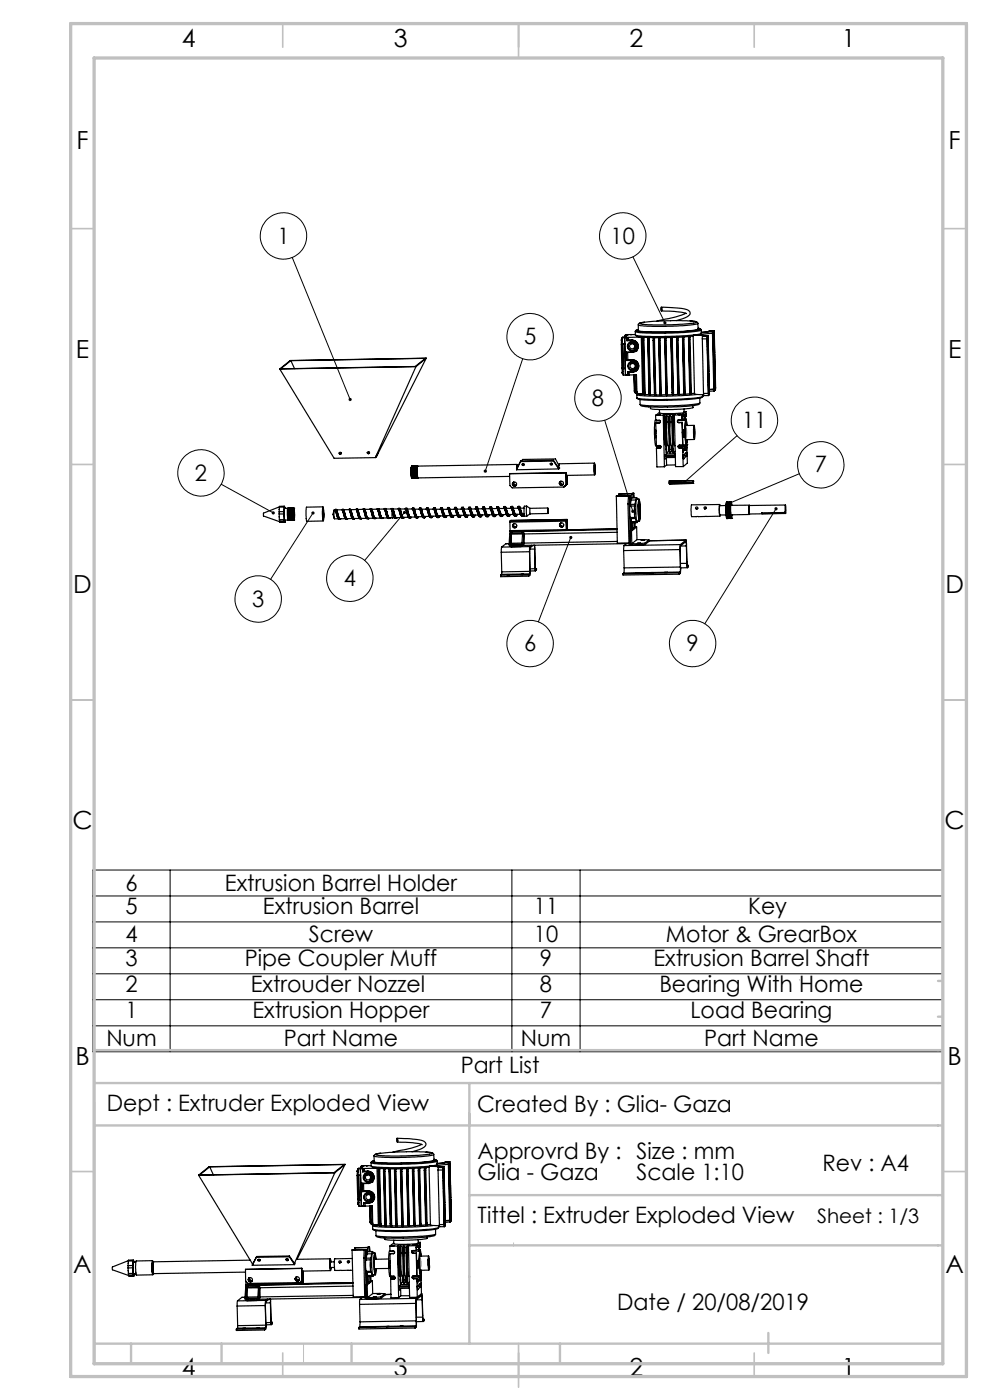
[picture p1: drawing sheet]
<svg xmlns="http://www.w3.org/2000/svg" width="210mm" height="297mm" viewBox="0 0 210 297" stroke-linecap="round" stroke-linejoin="round" font-family="sans-serif">
<defs><g id="words">
<g font-size="5.3">
<text x="38.5" y="9.9">4</text>
<text x="83.5" y="9.9">3</text>
<text x="133.6" y="9.9">2</text>
<text x="178.6" y="9.9">1</text>
<text x="16.2" y="31.6">F</text>
<text x="201.2" y="31.6">F</text>
<text x="16.1" y="75.9">E</text>
<text x="201.1" y="75.9">E</text>
<text x="15.5" y="125.9">D</text>
<text x="200.5" y="125.9">D</text>
<text x="15.4" y="175.9">C</text>
<text x="200.4" y="175.9">C</text>
<text x="16" y="225.9">B</text>
<text x="201" y="225.9">B</text>
<text x="15.5" y="270.1">A</text>
<text x="200.5" y="270.1">A</text>
<text x="38.5" y="291.9">4</text>
<text x="83.5" y="291.9">3</text>
<text x="133.6" y="291.9">2</text>
<text x="178.6" y="291.9">1</text>
</g>
<g font-size="4.8">
<text x="58.9" y="51.7">1</text>
<text x="129.5" y="51.7">10</text>
<text x="111.2" y="73.1">5</text>
<text x="125.6" y="86.1">8</text>
<text x="157.5" y="90.8">11</text>
<text x="41.4" y="101.9">2</text>
<text x="172.8" y="100.2">7</text>
<text x="72.9" y="124.3">4</text>
<text x="53.5" y="128.7">3</text>
<text x="111.2" y="138.1">6</text>
<text x="145.6" y="138.1">9</text>
<text x="26.6" y="188.9">6</text>
<text x="47.7" y="188.9">Extrusion Barrel Holder</text>
<text x="26.6" y="194">5</text>
<text x="55.8" y="194">Extrusion Barrel</text>
<text x="113.2" y="194">11</text>
<text x="158.7" y="194">Key</text>
<text x="26.6" y="199.9">4</text>
<text x="65.5" y="199.9">Screw</text>
<text x="113.2" y="199.9">10</text>
<text x="141.2" y="199.9">Motor &amp; GrearBox</text>
<text x="26.6" y="205">3</text>
<text x="51.9" y="205">Pipe Coupler Muff</text>
<text x="114.5" y="205">9</text>
<text x="138.6" y="205">Extrusion Barrel Shaft</text>
<text x="26.6" y="210.5">2</text>
<text x="53.2" y="210.5">Extrouder Nozzel</text>
<text x="114.5" y="210.5">8</text>
<text x="139.9" y="210.5">Bearing With Home</text>
<text x="22.6" y="222">Num</text>
<text x="26.6" y="216">1</text>
<text x="53.6" y="216">Extrusion Hopper</text>
<text x="60.2" y="222">Part Name</text>
<text x="110.5" y="222">Num</text>
<text x="114.5" y="216">7</text>
<text x="146.5" y="216">Load Bearing</text>
<text x="149.4" y="222">Part Name</text>
<text x="97.8" y="227.5">Part List</text>
<text x="22.6" y="235.6">Dept : Extruder Exploded View</text>
<text x="101.2" y="235.9">Created By : Glia- Gaza</text>
<text x="101.3" y="245.8">Approvrd By : Size : mm</text>
<text x="101.3" y="250.3">Glia - Gaza</text>
<text x="135" y="250.3">Scale 1:10</text>
<text x="174.5" y="248.5">Rev : A4</text>
<text x="101.3" y="259.5">Tittel : Extruder Exploded View</text>
<text x="130.9" y="277.8">Date / 20/08/2019</text>
</g>
<text font-size="4.2" x="173.3" y="259.5">Sheet : 1/3</text>
</g></defs>
<path d="M145.5 90.8l.1 1.9-.1-.7zM145.5 91l.1 1.5zM89.1 267l.2 .6-.1 1.4zM89.1 267.3l.1 1.4z" fill="none" stroke="#808080" stroke-width=".25"/>
<g fill="none" stroke="#000" stroke-width=".21">
<path d="M62 54.6l12.3 30.1M134.3 54.5l6.7 14M110.9 76.1l-8 23.8M128.3 89.1l5.9 19.4M156.4 92.4l-11.2 9.8M46.9 102.7l11.1 6.1M66.4 108.8l-9 14.1M85.8 108.7l-8.4 10.2M121.1 114l-6.9 17.9M164.6 107.9l-15.1 24.4M169.5 100.5l-14.9 6.3M19.7 184.6h180.3v38.5h-180.3z"/>
<path d="M19.7 190.1h180.3M19.7 195.6h180.3M36.1 184.6v38.5M108.6 184.6v38.5M123 184.6v38.5M19.7 201.1h180.3M19.7 206.6h180.3M19.7 212.1h180.3M19.7 217.6h180.3"/>
<circle cx="60.2" cy="50.1" r="4.9"/>
<circle cx="132.1" cy="50.1" r="4.9"/>
<circle cx="112.5" cy="71.4" r="4.9"/>
<circle cx="126.9" cy="84.4" r="4.9"/>
<circle cx="160" cy="89.1" r="4.9"/>
<circle cx="174.1" cy="98.6" r="4.9"/>
<circle cx="42.6" cy="100.3" r="4.9"/>
<circle cx="54.8" cy="127.1" r="4.9"/>
<circle cx="74.2" cy="122.7" r="4.9"/>
<circle cx="112.5" cy="136.5" r="4.9"/>
<circle cx="146.9" cy="136.5" r="4.9"/>
</g>
<path d="M169.6 207.8l.2 .3M99.6 229.8v23.7M108.9 263.7v.7M64.4 285v4.3" fill="none" stroke="#c0c0c0" stroke-width=".21"/>
<g fill="none" stroke="#c0c0c0" stroke-width=".35">
<path d="M60 5v5M110 5v7.3M160 5v5M15 48.5h5M200 48.5h5M15 98.5h5M200 98.5h5M15 148.5h5M200 148.5h5M15 248.5h5M200 248.5h5M60 287v5"/>
<path d="M110 285v9.3M160 287v5"/>
</g>
<g fill="none" stroke="#c0c0c0" stroke-width=".5">
<path d="M199 215.7h1M199 208.1h1M20 229.8h180M20 234v55.3M20 238.8h180M20 222.8h180M99.6 229.8v55.2M99.6 253.5h100.4M99.6 264.2h100.4M20 285h180M27.8 285v4.3M47 285v4.3"/>
<path d="M74.6 285v4.3M118.8 285v4.3M163 282.8v4.2"/>
</g>
<path d="M15 5h190v287h-190zM20 12.3h180v277h-180z" fill="none" stroke="#c0c0c0" stroke-width=".7"/>
<path d="M74 84.5a.34 .34 0 0 0 0 .4 .34 .34 0 0 0 .4 .2l-.1-.4 .1 .4a.34 .34 0 0 0 .1-.5 .34 .34 0 0 0-.5-.1zM57.7 108.5l-.1 .2a.35 .35 0 0 0 .2 .4 .35 .35 0 0 0 .5-.1l-.3-.2 .3 .1a.33 .33 0 0 0-.1-.4 .33 .33 0 0 0-.5 0zM66.1 108.6a.35 .35 0 0 0 .1 .5 .35 .35 0 0 0 .5-.1 .35 .35 0 0 0-.1-.5l-.2 .3 .2-.3zM85.5 108.5a.34 .34 0 0 0 .1 .5 .34 .34 0 0 0 .5-.1 .34 .34 0 0 0-.1-.5l-.2 .3 .2-.3zM102.7 99.7v.5l.1 .1 .1-.4-.1 .4a.34 .34 0 0 0 .5-.4 .34 .34 0 0 0-.6-.2zM120.8 113.9a.36 .36 0 0 0 .1 .4 .36 .36 0 0 0 .5-.1 .36 .36 0 0 0-.2-.5l-.1 .3 .1-.3zM154.3 106.6v.4l.3-.2-.3 .2a.34 .34 0 0 0 .5 .1 .34 .34 0 0 0 0-.5 .34 .34 0 0 0-.5 0zM133.9 108.3a.33 .33 0 0 0 .1 .4 .33 .33 0 0 0 .3 .1l-.1-.3 .2 .3a.34 .34 0 0 0 .1-.6 .34 .34 0 0 0-.6 .1zM164.3 107.7a.34 .34 0 0 0 .1 .5 .34 .34 0 0 0 .5-.1 .34 .34 0 0 0-.1-.5l-.2 .3 .2-.3zM140.9 68.2a.34 .34 0 0 0-.1 .4 .34 .34 0 0 0 .4 .2l-.2-.3 .2 .3a.34 .34 0 0 0 .1-.5 .34 .34 0 0 0-.4-.1zM145.1 101.9l-.2 .5 .3-.2-.2 .2a.33 .33 0 0 0 .4 .1 .33 .33 0 0 0 .1-.5 .33 .33 0 0 0-.4-.1z" fill="#000"/>
<g fill="none" stroke="#000" stroke-width=".25">
<path d="M59.3 78.3l11.6 18.9 8.7-.1M59.5 78.2l2.2-1.7 28.5-.5-2.1 1.7zM61.7 76.5l.8 1.7M88.2 77.8l-8.6 19.3M88.2 77.8l-28.9 .5M90.4 76l-2.2 1.8M90.4 76l-10.6 20.9M90.4 76l-28.8 .5-2.3 1.8M131.8 72.2l.2 .2M131.8 73.1l.1 4.9M131.8 72.2v.9M131.9 72.1h.1"/>
<path d="M131.9 72.1l-.1 .1M131.9 71.9l-.1 .3M131.9 71.9h.1M131.9 78l.3 .2M131.9 78l.1 .8M132 79.1l.2 .2M132 79.1h.1M132 71.6l.2 8h1M132 71.8l-.1 .1M132 73h.1M132 72.8v.2M132 73l-.2 .1"/>
<path d="M132 78.8v.3M132 78.8h.1M132.2 78.7l-.2 .1M132.2 78.2v.1M132.2 73l.1 5.2M132.2 78.2h.4M132.5 71.6h.1M132.5 71.6l.2 8M132.5 71.6v1.4M132.5 73l.1 5.2M132.5 73h-.5M132.6 71.3l-.1 .2h.1"/>
<path d="M132.6 71.3h.1M132.6 71.5l-.6 .1M132.6 78.2l.1 1.4M132.6 71.1h.5M132.6 71.1v.4M132.7 79.6h.1M132.8 74.7v.1M132.8 74.8h1.3M132.8 74.7h1.3M132.8 74.7l.1 1.8M132.8 74.8l.1 1.6M132.9 76.4v.1"/>
<path d="M132.9 76.5h1.3M132.9 76.4h.1M133 71.6h.1M133 71.6v.7M133 71.6v.6M133 72.2v.1M133 72.3h1.1M133.1 78.9h.1M133.1 78.9l.1 .7M133.1 74.8l.1 1.5M133.2 79.6h.1M133.2 76.3h1"/>
<path d="M133.2 76.3l-.3 .1M133.2 78.9h1M133.3 71l-.8 .6M133.3 71.6h-1.3M133.3 71.6v.6l.8-.1M133.5 78.9v.6M133.5 79.5h1.5l.1 3.6M133.5 79.5l-.3 .1M133.5 72.7a.9 .9 0 0 0-.1 1.3 .9 .9 0 0 0 1.3 .2M133.6 76.9a.9 .9 0 0 0-.1 1.3 .9 .9 0 0 0 1.3 .1M133.7 73h.1M133.7 73a.65 .65 0 0 1 .9 .1 .65 .65 0 0 1-.1 .9 .65 .65 0 0 0 .1-.9 .65 .65 0 0 0-.9-.1z"/>
<path d="M133.7 71h.1M133.8 77.1a.65 .65 0 0 1 .9 .1 .65 .65 0 0 1-.1 .9 .65 .65 0 0 0 .1-.9 .65 .65 0 0 0-.9-.1zM134.1 72.3a1.2 1.2 0 0 1 1.2 1.2 1.2 1.2 0 0 1-1.2 1.2M134.1 72.2a1.29 1.29 0 0 1 1.3 1.2 1.29 1.29 0 0 1-1.3 1.4M134.1 72.2v.1M134.1 72.2h-1.1M134.1 72.1a1.3 1.3 0 0 1 1.2 .9 1.3 1.3 0 0 1-.4 1.5M134.1 74.7v.1M134.1 72.1v.1M134.1 74.8h.1M134.2 76.5a1.18 1.18 0 0 1 1.2 1.1 1.18 1.18 0 0 1-1.2 1.2M134.2 76.3a1.29 1.29 0 0 1 1.2 .9 1.29 1.29 0 0 1-.4 1.4"/>
<path d="M134.2 76.3a1.31 1.31 0 0 1 1.3 1.3 1.31 1.31 0 0 1-1.3 1.3M134.2 76.3v.2M134.2 76.3h.1M134.2 76.3l-1.3 .1M134.2 78.9h.1M134.2 78.8v.1M134.2 78.8l-1.1 .1M134.4 79.5l.1 3.4M134.6 78.1h.1M134.7 79.5v3.5M134.8 71l-2.2 .1M134.8 71.1l.2 .2 1 .2"/>
<path d="M134.9 74.5h.1M134.9 79.5l.1 3.6M135 78.6v.1M135.3 70l-.4 .1-.1 .2M135.4 70l-.5 .1 .8 .2 2.6 .2 6.2-.2a12.8 12.8 0 0 0 4.1-.5l-.5-.2 .3 .1 .3 .3M135.4 70h.1M135.7 68.5l3-.3 5.8-.2a7.6 7.6 0 0 1 3.2 .4 45.8 45.8 0 0 1-12 .2zM136 71.5l.3 12M136 71.5l-2.7 .1M136.3 72.1h.1M136.3 72.1l.2 11.2M136.3 71.6v.5"/>
<path d="M136.4 71.6l.2 .1M136.4 72.1h.1M136.4 71.6h-.1M136.4 72.1l.2 11.2M136.4 71.6h.1M136.4 71.6v.5M136.4 71.6l.1 .1M136.5 72.1l.2 11.2M136.5 71.7v.4M136.6 71.7l.2 11.9M136.6 71.7h-.1M136.7 68.4h-.6a.56 .56 0 0 0-.7 .5"/>
<path d="M137.4 72.2h.1M137.4 72.2l.3 11.1M137.4 71.7v.5M137.5 72.2h.1M137.5 72.2l.3 11.1M137.5 71.6v.6M137.5 71.6l.1 .2M137.5 71.6h.1M137.5 71.6l-.1 .1M137.6 71.6h.1M137.6 71.6h-.1M137.6 71.6l.1 .1"/>
<path d="M137.6 72.2h-.1M137.6 71.6l-.2 .1M137.6 72.2l.3 11.1M137.6 71.8v.4M137.7 71.7l.3 11.9M137.7 71.7l-.1 .1M138.5 72.2h.1M138.5 72.2l.3 11.1M138.6 71.7l-.1 .5M138.6 72.2h.1M138.6 72.2l.3 11.1M138.7 71.7l-.1 .5"/>
<path d="M138.7 71.7l.1 .1M138.7 71.7h.1M138.7 71.7h-.1M138.7 71.6l-.1 .1M138.7 71.6l.1 .2M138.7 71.6h.1M138.7 72.2l.3 11.1M138.8 71.8l-.1 .4M138.8 71.8l.3 11.8M138.8 71.8h.1M139.7 72.2h.1M139.7 72.2l.3 11.1"/>
<path d="M139.8 71.7l-.1 .5M139.8 72.2h.1M139.8 71.7h.1M139.8 72.2l.3 11.1M139.8 71.7v.5M139.8 71.7l.1 .1M139.9 71.6l-.1 .1M139.9 71.6l.1 .2M139.9 71.6h.1M139.9 72.2l.3 11.1M139.9 71.8v.4M140 71.8h-.1"/>
<path d="M140 71.8l.3 11.8M140.3 65.2l4.3 .2a1.6 1.6 0 0 1 1.8 1 1.42 1.42 0 0 1-1.3 1.1l-1.6 .5M140.3 65.2l.1 .2-.1 .6-.1-.3zM140.3 66l2.8 .1 2.5 .4M141 72.2h.1M141 72.2l.3 11.1M141 71.7v.5M141 71.7h.1M141.1 72.2h.1M141.1 72.2l.3 11.1M141.1 71.7v.5M141.1 71.7l.1 .1"/>
<path d="M141.1 71.7h.1M141.1 71.6v.1M141.1 71.6h.1M141.2 71.6l.1 .2M141.2 72.2l.3 11.1M141.2 71.6l-.1 .1M141.2 71.8v.4M141.2 71.8h.1M141.3 71.8l.2 11.8M142.3 72.2h.1M142.3 72.2l.3 11.1M142.3 71.7v.5"/>
<path d="M142.4 72.2h.1M142.4 72.2l.3 11.1M142.4 71.6v.6M142.4 71.6l.1 .2M142.4 71.6h.1M142.4 71.6l-.1 .1M142.5 71.6h-.1M142.5 71.6l-.2 .1M142.5 71.6h.1M142.5 71.6l.1 .1M142.5 72.2l.3 11.1M142.5 71.8v.4"/>
<path d="M142.6 71.7l-.1 .1M142.6 71.7l.3 11.9M143.5 72.1h.1M143.5 72.1l.3 11.1M143.6 71.6l-.1 .5M143.6 71.6h.1M143.6 72.1h.1M143.6 72.1l.3 11.2M143.7 71.6l-.1 .5M143.7 71.6l.1 .1M143.7 71.6h.1M143.7 71.6h-.1"/>
<path d="M143.7 72.1l.3 11.1M143.8 71.7l-.1 .4M143.8 71.6v.1M143.8 71.6l.3 12M144.8 72.1h.1M144.8 72.1l.2 11.1M144.8 71.6v.5M144.9 72.1h.1M144.9 72.1l.2 11.1M144.9 71.5v.6M144.9 71.5l.1 .1M144.9 71.5h.1"/>
<path d="M144.9 71.5l-.1 .1M145 71.5l.1 .1M145 72.1l.2 11.1M145 71.5h-.1M145 71.6v.5M145.1 71.6l.2 11.9M145.1 71.6h-.1M145.5 66.5l-2.2 .7-4 1M146 72h.1M146 72l.3 11.1M146.1 71.5l-.1 .5M146.1 71.5h.1"/>
<path d="M146.1 72h.1M146.1 72l.3 11.1M146.2 71.5l-.1 .5M146.2 71.5h.1M146.2 71.4h.1M146.2 71.4l-.1 .1M146.2 71.4l.2 .1M146.2 72l.3 11.1M146.2 71.4v.1M146.3 71.5l-.1 .5M146.4 71.5l.2 11.9M146.4 71.5h-.1"/>
<path d="M146.4 68.1l1.3 .2 .3 .3M147 71.3l-6.1 .3-4.9-.1M147 71.3l.3 12.1M147.2 71.1l3 .1M147.2 71.1l2 .1-.2 .2M147.2 71.1l-.2 .2M148 68.6l.1 1.2a46.3 46.3 0 0 1-12.6 .4l-.1-1.3M148 68.6a44.7 44.7 0 0 1-11.8 .5l-.8-.2M148.5 71l-.1 .1M148.5 71v.1M148.7 70l.1 .7a25.8 25.8 0 0 1-7.7 .7h-1.4a16.4 16.4 0 0 1-4.9-.4v-.7M148.7 70a30.8 30.8 0 0 1-8.6 .7h-.5a16.3 16.3 0 0 1-4.8-.4"/>
<path d="M148.7 70.7l-.2 .3M149 71.9h1M149 71.9l.2 11.6M149 71.4v.5M149 71.4h1M150 71.9l.2 11.6M150 71.4v.5M150 71.7l.2-.2v2l-.2 .2zM150 74l.2-.2 .1 2-.2 .1zM150.1 76.3l.2-.2 .1 2.7-.2 .2zM150.1 78.8h.3M150.2 79.3l.2-.1v1.9l-.2 .2z"/>
<path d="M150.2 71.2l-.2 .2M150.2 71.2l.3 12.5-.2 .2M150.2 73.5h-.2M150.3 75.8h-.2M150.5 70.2h.1M150.5 70.2l-.3 .2-1.4 .1M151.1 70.3l-2.3 .3M151.1 70.3v.4M151.1 70.7l-2.5 .2M151.1 70.3h.1M151.1 70.7l.3 11.9M151.2 70.3l.3 12.6"/>
<path d="M151.3 70.7l.2-.2v2l-.2 .1zM151.3 72.5h.2M151.4 75.3l.2-.2 .1 2.7-.3 .2zM151.4 74.8h.2M151.4 70.2l.4 12v.6l-.3 .1M151.4 70.2h-.9M151.4 70.2l-.2 .1M151.4 78.3l.3-.2v2l-.2 .2zM151.4 77.8h.3M151.5 72.8l.1 2-.2 .1-.1-1.9zM71.9 96.1l.2 .2 .3-.1M72.3 96l.1 .1"/>
<path d="M77.9 96l.3 .2 .2-.1M78.2 95.9l.2 .1M79.7 96.9h.1M79.8 96.9l.4-.8-.6 1M87.3 99v.2M87.3 99v1.6l.1 .7M87.3 99l-.1 .9 .2 1.5M87.4 98.9h.1M87.4 98.9l-.1 .1M87.4 98.9v.1M87.4 98.9l-.1 1.4 .2 1.1M87.4 98.9l-.1 1.7 .2 .8"/>
<path d="M87.4 99l-.1 .9 .2 1.4M87.5 98.9l-.1 .1M87.5 98.9l-.1 1 .2 1.5M87.5 98.9h.1M87.5 98.9v.1M87.5 98.9l-.1 1.4 .2 1.1M87.5 99v1.3l.2 1.1M87.6 98.9l-.1 .1M87.6 98.9l-.1 1.4 .2 1.1M87.6 98.9h.1M87.6 98.9v.1M87.6 98.9l-.1 1.7 .2 .8"/>
<path d="M87.6 99v1.3l.1 1.1M87.7 98.9l-.1 1.4 .1 1.1M87.7 98.9h.1M87.7 98.9l-.1 .1M87.7 98.9v.1M87.7 98.9l-.1 1.7 .2 .8M87.7 99v1.6l.1 .8M87.8 98.9l-.1 .1M87.8 98.9l-.1 1.7 .1 .8M87.8 98.9h.1M87.8 98.9v.1M87.8 98.9l-.1 1 .2 1.5"/>
<path d="M87.8 99v1.5l.1 .9M87.9 98.9h.1M87.9 98.9l-.1 .1M87.9 98.9l-.1 1.4 .2 1.1M87.9 98.9l-.1 1.7 .1 .8M87.9 99h.1M88 98.9h.1M88 98.9l-.1 1 .2 1.5-.3-1.5 .1-.9M88 98.9v.1M88 98.9l-.1 1.4 .2 1.1M88.1 98.9l-.1 .1M88.1 98.9l-.1 1 .2 1.5-.3-1.5 .1-.9"/>
<path d="M88.1 98.9h.1M88.1 98.9v.1M88.1 98.9l-.1 1.4 .2 1.1M88.1 99v1.3l.1 1.1M88.2 98.9l-.1 .1M88.2 98.9l-.1 1.4 .1 1.1M88.2 98.9h.1M88.2 98.9v.1M88.2 98.9l-.1 1.7 .2 .8M88.2 99v1.3l.1 1.1M88.3 98.9l-.1 .1M88.3 98.9l-.1 1.4 .1 1.1"/>
<path d="M88.3 98.9h.1M88.3 98.9l-.1 1.7 .2 .8M88.3 98.9v.1M88.3 99v1.5l.1 .8M88.4 98.9h.1M88.4 98.9l-.1 .1M88.4 98.9l-.1 1 .2 1.5M88.4 98.9l-.1 1.7 .1 .8M88.4 98.9v.1M88.5 98.9h.1M88.5 98.9l-.1 1.6 .1 .8M88.5 98.9l-.1 1.4 .2 1.1"/>
<path d="M88.5 98.9l-.1 1.7 .1 .8M88.5 99l-.1 .9 .2 1.4M88.5 98.9v.1M88.6 98.9l-.1 1 .2 1.5M109.6 99.5v.2M109.6 99.4l.1-.7 .1 .4-.1-.6-.1 1M109.7 98.5l-21.1 .4M110.4 97.9l-.8 1.8M110.5 97.8l-.1 .1M110.5 97.8l-.9 1.7M110.7 97.8l.1-.3 7-.1 .8 1.4M110.8 98.5l.1 .1 .3-.1"/>
<path d="M116.7 98.4l.2 .1 .3-.1M117.4 97.8l1.1 1.7M117.4 97.6v.2M117.4 97.6l1.1 1.7M117.4 97.8l-7 .1M117.4 97.6l-6.9 .2M118.4 99.2h.1M118.5 99.3h.1M118.5 99.5l-8.9 .2M118.5 99.3v.2M126.1 98.3l.2 1.1-.1 1.3-.2-.7zM126.1 98.2l-7.5 .2-.1 .9"/>
<path d="M126.1 98.5l.1 2.1zM134.5 82.9l.2 .4M134.5 82.9h.1M134.6 82.9l.1 .1M134.6 82.9l-.1-3.4 .2 3.5M134.7 83l.1 .4 .3 .1M134.7 83h.1M134.7 83l.4 .4M135 83.1l.1 .4 .4 .1M135 83.1h.1M135.1 84.4v.1a8.3 8.3 0 0 0 3.6 .4l5.7-.1 3.9-.3M135.1 83.7v.7"/>
<path d="M135.1 83.1l.1 .3 .3 .1M135.1 83.5h.1M135.2 83.5l-.1 .2a24.7 24.7 0 0 0 7.8 .3l4.9-.3M135.5 83.5v.1M135.5 83.5h.8M135.7 84.8l.1 1M135.8 85.8l.2 .3 1.5 .2M136.1 83.6l.5 .1M136.3 83.5l-.8 .1M136.5 83.3l.2 .4M136.5 83.3h.1M136.6 83.3h.1"/>
<path d="M136.6 83.3l.1 .4M136.7 83.7h.1M136.7 83.3l.1 .3M136.8 83.7h.9M136.8 83.6l-.1 .1M136.8 83.6h.1M137.7 83.3l.1 .5M137.7 83.3h.1M137.8 83.3h.1M137.8 83.3v.5M137.8 83.8h.1M137.9 83.7l-.1 .1"/>
<path d="M137.9 83.3v.4M137.9 83.7h1M137.9 83.7h.1M138 83.6l-.1 .1M138.8 83.3l.2 .5M138.8 83.3h.1M138.9 83.3h.1M138.9 83.3l.1 .5M139 83.8h.1M139 83.3l.1 .4M139 91.5v.4M139 92.4v.3h.2"/>
<path d="M139 91.9v.5M139 91.9h.2M139 91.5h.2M139 92.4h.2M139 83.7l1.1 .1M139 89.1h.1M139 89.1l-.2 1.5 .1 2.4 .1 1.5 .3 .1M139.1 88.1v1h.7a.3 .3 0 0 1 .3 .3 .3 .3 0 0 1-.3 .3M139.1 83.7l-.1 .1M139.1 83.6v.1M139.1 89.7l.1 4.8h.7a.3 .3 0 0 1 .3 .3 .3 .3 0 0 1-.3 .3M139.1 92.7l.1 .1"/>
<path d="M139.1 91.3l-.1 .2M139.1 89.7h.1M139.2 89.1v.2h.9M139.2 95.1l.1 4 1.6-.1M139.2 88h.1M139.3 94.8v.3M139.8 88h.3l-1 .1M139.8 88h-.6M139.8 88h.1M139.8 89.7h-.7M139.9 87.5l-.7 .5M139.9 95.1h-.7"/>
<path d="M140 83.3l.1 .5M140 83.3h.1M140 95.1h-.1M140 95.1h-.8M140 89.6l-.2 .1M140 94.5h-.7v.3M140.1 83.3h.1M140.1 83.3v.5M140.1 83.8h.1M140.1 95l-.1 .1M140.2 83.3v.4M140.2 83.7v.1"/>
<path d="M140.2 94.8h-.9M140.3 83.6l-.1 .2M140.3 83.6l-.1 .1M140.7 88.1h-1.6M140.7 88.1l.2 10.9M140.9 87.9h2.4l-.2 .1M140.9 87.9l-.2 .2M140.9 87.9l.1 1.7M141 89.6l-.1 1.2a8.5 8.5 0 0 0 .4 3.8M141 96.6v.2M141 96.8v.6M141 89.6h.1"/>
<path d="M141 97.4h.1M141.2 88.4h-.1l.2 6.9M141.2 88.4l.2 6.9M141.3 83.3l.1 .5M141.3 95.3l.1 .8M141.3 83.3h.1M141.3 95.3h.1M141.3 83.7l-1.1 .1M141.4 83.3h.1M141.4 83.3v.5M141.4 96.1h.1M141.4 96.1v.2"/>
<path d="M141.4 96.3l-.4 .3M141.4 97.1l-.4 .3M141.4 97.1v1.6M141.4 83.8h.1M141.4 95.3l.1 .8M141.4 98.7l-.5 .3M141.5 83.7l-.1 .1M141.5 83.3h-.1M141.5 83.3v.4M141.5 88.2l-.4 .1M141.5 88.2l-.3 .2M141.5 88.2v1.4"/>
<path d="M141.5 89.6l-.1 1.8 .1 2.4a.55 .55 0 0 0 .4 .8M141.5 89.6h.3M141.5 83.6v.1M141.8 94.6l.1 1.2M141.9 95.8h.1M141.9 95.8l-.4 .3M141.9 88.4h-.1l.2 6.9M141.9 88.4l.2 6.9M142 95.3v.7l.2 .1M142 95.3h.1M142.1 95.3l.1 .8M142.1 88.2l-.3 .1"/>
<path d="M142.1 88.2l-.2 .2M142.1 88.2l.1 1.3M142.2 89.5v4.2a.58 .58 0 0 0 .4 .8M142.2 89.5h.3M142.5 95.7h.1M142.5 94.5v1.2M142.5 95.7l-.3 .4M142.6 83.3l.1 .4M142.6 83.3h.1M142.6 88.4h-.1l.2 6.9M142.6 88.4l.2 6.9M142.7 83.3h.1"/>
<path d="M142.7 83.7h-1.2M142.7 95.3v.7h.2M142.7 83.3v.4M142.7 95.3h.1M142.7 83.7h.1M142.8 83.7h-.1M142.8 83.3v.3M142.8 95.3l.1 .7M142.8 83.6v.1M142.8 88.2l-.3 .1M142.8 88.2l-.2 .2M142.8 88.2l.1 1.3"/>
<path d="M142.9 83.6l-.1 .1M142.9 89.5l-.1 1.6a8.7 8.7 0 0 0 .3 3.4h.1M142.9 83.6h-.1M142.9 89.5h.2M143.1 88l.2 11h1.6M143.2 95.7l-.3 .3M143.2 96.3h-1.8M143.2 96.8h-2.2M143.2 96.6h-2.2M143.3 97l-1.9 .1M143.3 98.6l-1.9 .1M143.8 83.2l.1 .5"/>
<path d="M143.8 83.2l.1 .1M143.8 89.1v.4l.2 .1M143.9 83.3h.1M143.9 83.7h-1.1M143.9 83.3v.4M143.9 94.7h1.4M143.9 83.7h.1M143.9 94.5v.3l.2 .2M144 83.7h-.1M144 83.2l-.1 .1M144 83.2v.4M144 83.6v.1"/>
<path d="M144 89.6v.1M144.1 83.6h-.1M144.1 83.6l-.1 .1M144.1 95h.7M144.1 95h.1M144.1 95h.8M144.2 87.9h-.3l.3 .1M144.2 87.9h.6M144.2 87.9v.1M144.6 88h-1.5M144.6 88l.1 1M144.7 89l-.7 .1a.3 .3 0 0 0-.3 .3 .3 .3 0 0 0 .3 .3"/>
<path d="M144.7 89.6l-.7 .1M144.7 89.6l.1 4.8M144.7 89.6v2.2M144.7 89.6h.1M144.7 89.6h-.7M144.7 88.9h.5M144.7 87.9l-.5 .1M144.7 87.9l-.1 .1M144.7 87.9v1.1M144.7 88.4h.5M144.7 91.8l.1 .5M144.7 91.8h.3"/>
<path d="M144.7 88.3h.1M144.8 92.3v.3M144.8 92.6h.2M144.8 92.6v1.8M144.8 92.3h.2M144.8 91.2h.2M144.8 94.4h-.7a.3 .3 0 0 0-.3 .3 .3 .3 0 0 0 .3 .3M144.8 95l.1 4M144.8 87.9v.4M144.8 92.7h.3M144.9 95h-.1M144.9 95l.1 .9"/>
<path d="M144.9 95.5h.1M144.9 95.2h.4M144.9 96.6v.2M144.9 96.8l.1 .5M145 92.3v.3M145 97.3h.1M145 91.8v.5M145 92.6l.1 .1M145 91.7v.5zM145 88.1l-.2 .2M145 95.5v.4M145 95.9l-.1 .1"/>
<path d="M145 88.1h.2M145 83.2l.2 .4M145 91.4v.4M145 91.2v.2M145 91.2l.1 1.5M145 88h.1M145 83.2h.1M145 88h.2M145 88v.1M145 91.4h-.2M145.1 83.6l-1.1 .1M145.1 86.7v.8l-1.9 .2h-3.3v-.8"/>
<path d="M145.1 87.3h.4M145.1 83.2h.1M145.1 95.4l.2 .1M145.1 83.2l.1 .4M145.1 95.4l-.1 .1M145.1 95.4h-.2M145.1 88l.2-.1v1.1M145.2 83.6h.1M145.2 88.9v.3M145.2 88.4v.5M145.2 89.2h-1.4M145.2 88.1v.3"/>
<path d="M145.2 88.2v.6zM145.2 83.2l.1 .3M145.2 88l.1 1M145.2 88v.1M145.3 94.4l.3 .1M145.3 94.4v.3M145.3 83.5l-.1 .1M145.3 94.4l-1.3 .1M145.3 94.7v.5M145.3 95.2l.1 .3M145.3 83.5h.1M145.4 94.7v.6z"/>
<path d="M145.4 88.4h.1M145.4 88.9h.2M145.4 94.5l.1 .6M145.4 96.1h.3M145.5 95.1l-.1 .4M145.5 95.1h.1M145.5 89.4l.1 .9M145.5 89h-.3v.2M145.5 95h.1M145.5 87.3l-.7 .6M145.5 95.1v-.6v.7M145.5 88.4v-.7l-.2 .2v1.1"/>
<path d="M145.5 89h.1M145.5 94.5v.6M145.5 95h.2M145.5 87.3v1.1M145.6 95.1h-.1M145.6 95.1v.3M145.6 95.4h.1M145.6 88.9l-.1 .1M145.6 88.9v.2M145.6 95v.4M145.7 95h-.1M145.7 94.4v.6"/>
<path d="M145.7 96.5v.2M145.7 96.1v-.1l-.8 .6M145.7 90.3l-.2-.9-.2 .8v2.2l.3 1.7M145.7 93.3l-.1 .8M145.7 94.3h.1M145.7 96.1v.4M145.7 94.3l.1 3.9-.9 .8M145.7 96.7l-.7 .6M145.7 96.7l-.8 .1M145.7 96.5l-.8 .1M145.7 90.3l-.2-1.3a15.5 15.5 0 0 0 .1 5.5l.2-1.2M146.3 83.1l.1 .5"/>
<path d="M146.3 83.1h.1M146.4 83.5l-1.1 .1M146.4 83.1h.1M146.4 83.1v.5M146.4 83.6h.1M146.5 83.5l-.1 .1M146.5 83.1h-.1M146.5 83.1v.4M146.5 83.5h.1M146.6 83.4l-.1 .1M147 86.1v.4l-.6 .1-3.6 .3-4.3-.1-.5-.1v-.4M147.2 90.3l.2 .9-.1 2-.2-1.3z"/>
<path d="M147.2 86l-4.7 .4-5-.1M147.2 92.6h.1M147.2 90.8v2zM147.2 90.2l-1.7 .1-.2 1.4 .2 1.5M147.3 93.2l-1.8 .1M147.3 83.4l-.8 .1M147.3 83.4l.2 .3h1.8M148.4 85.5a.94 .94 0 0 1-1.1 .5M148.4 85.5a46 46 0 0 1-12.5 .3h-.1M148.4 84.5v1M149.1 84.1l-.3 .2-.4 .2M149.1 84.1a29.1 29.1 0 0 1-8.2 .6l-1.4 .1a12.4 12.4 0 0 1-4.4-.4"/>
<path d="M149.1 83.7v.4M149.2 83.5l.1 .4h1M149.2 83.5h1M150.2 81.6l.2-.1 .1 1.9-.2 .2zM150.2 81.1h.2M150.2 83.5l.1 .4M150.3 83.4h.2M151.4 82.6h.1M151.4 82.6h-.9M151.4 82.6v.3M151.4 82.6l-.9 .1M151.4 82.9l-.9 .1"/>
<path d="M151.5 80.1h.2M151.5 82.9h-.1M151.6 82.4h.2M151.7 80.4l.1 2-.2 .1-.1-1.9zM59.2 108.5v.5M59.2 109l.1 1.2M59.2 109h1M59.2 108.5h1M59.3 107.5l-3.4 1.4v.6l3.5 1.2M59.3 110.2v.4M59.3 107.6l-.1 .9M59.3 110.2h1"/>
<path d="M59.3 110.6h1M59.3 110.6l.1 .1M59.4 110.7h.1M59.4 110.7v.1M59.4 110.8h.1M60.2 108.5v.5M60.2 109l.1 1.2M60.3 107.6v-.2l.2 .4M60.3 107.6l-.1 .9M60.3 107.6h-1M60.3 110.2v.4M60.3 107.4h-1v.2"/>
<path d="M60.3 107.8h.7v1.5l.1 1h-.7l-.1-.1zM60.3 110.6l.1 .2M60.4 110.8h-1M60.5 110.3l-.1 .5M61 107.8l.1 .1M61.1 107.9l-.1 1.4 .1 1M61.1 107.8v.1M61.1 107.8l-.1 1.5 .2 1M61.1 107.8h.1M61.1 110.3h.1M61.1 107.8l-.1 .9 .2 1.6M61.1 107.8l.1 .1"/>
<path d="M61.2 107.9l-.1 1.4 .1 1M61.2 107.8v.1M61.2 110.3h.1M61.2 107.8h.1M61.2 107.8l-.1 1.2 .2 1.3M61.2 107.9v1.7l.1 .7M61.3 107.8l-.1 .1M61.3 107.8l-.1 1.8 .2 .7M61.3 110.3h.1M61.3 107.8h.1M61.3 107.8l-.1 1.5 .2 1M61.3 107.9v1.1l.2 1.3"/>
<path d="M61.4 107.8l-.1 .1M61.4 107.8l-.1 1.2 .2 1.3M61.4 110.3h.1M61.4 107.8h.1M61.4 107.8l-.1 1.5 .2 1M61.5 107.9l-.1 1.7 .2 .7M61.5 110.3h.1M61.5 110.3h-.1M61.5 107.8v.1M61.5 107.8l.1 2.5-.2-1.3zM61.5 107.8h.1M61.6 107.9l-.1 1.4 .2 1"/>
<path d="M61.6 110.3h-.1M61.6 107.8v.1M61.6 110.3h.1M61.6 107.8h.1M61.7 110.3h-.1M61.7 107.9l-.1 1.4 .1 1M61.7 110.3l-.2-1 .1-1.5v1.8l.1 .7M61.7 110.3h.1M61.7 107.8v.1M61.7 107.8l-.1 1.5 .2 1M61.7 107.8h.1M61.7 107.8l.2 2.5"/>
<path d="M61.7 107.9l.1 2.4M61.7 107.8l-.1 1.2 .2 1.3M61.8 107.8h-.1M61.8 110.3h.1M61.8 107.8h.1M61.8 107.8l-.1 1.2 .2 1.3M61.8 107.9v1.7l.1 .7M61.9 107.8h-.1M61.9 107.8l-.1 1.8 .2 .7M61.9 110.3h.1M61.9 107.8h.1M61.9 107.8l-.1 1.5 .2 1"/>
<path d="M61.9 107.9v1.1l.2 1.3M62 107.8h-.1M62 107.8l-.1 1.2 .2 1.3M62 110.3h.1M62 107.8h.1M62 107.8l-.1 1.5 .2 1M62.1 110.3h-.1M62.1 107.8l-.1 1.5 .2 1-.2-1 .1-1.4M62.1 110.3h.1M62.1 107.8h.1M62.1 107.8v1.5l.1 1M62.2 107.9l-.1 1.4 .2 1"/>
<path d="M62.2 110.3h-.1M62.2 110.3h.1M62.2 107.8l-.1 1.5 .2 1M62.2 107.8h.1M62.2 107.8l-.1 .9 .2 1.6M62.3 110.3h-.1M62.3 109.1l.1-1.3v2.5M62.3 109.1l.1 1.2M62.3 107.9l-.1 1.4 .1 .9M62.3 110.3h.1M62.3 107.8h.1M62.3 107.8v1.3"/>
<path d="M62.3 107.8l-.1 1.5 .2 1M62.3 108l.2 1.1-.1 1zM68.4 108l.1 1.9M68.5 107.7v2.5M68.5 107.8v2.3M68.5 107.9v2.2M68.5 107.5l-3.5 .1-.1 1.8 .2 1.2 3.4-.1M68.5 107.5l.2 1.4-.2 1.6-.1-1zM68.5 107.8l-.1 .7 .1 1.8 .2-1.3M68.5 107.8l.2 1.2M68.5 107.8v2.5l.2-1.3M70.9 108.2l-.3 .9 .3 .9"/>
<path d="M71.1 108.1l.3 1.1a.74 .74 0 0 0 .7 1M71.1 108.1h.3l.5 1.7 .2 .3h.1M71.1 108.1l-.1 .1 .1-.1 .7 2M71.1 108.1h.1M71.3 108.8l-.2-.6h-.2v1.8l.9 .1M71.4 108.1l.5 1.7 .3 .3M71.4 108.2h1.2M71.6 108.7l.5 1.3h1.1M72.3 110.1h-.1M72.5 108.2l.8 1.9M72.6 108.1l.5 1.7 .3 .3M72.6 108.2l.2 .5"/>
<path d="M72.6 108.1h.2M72.8 108.1l.5 1.7 .4 .3M72.9 108.1l.1 .3a1.81 1.81 0 0 0 .7 1.7l.1-.1M72.9 108.1h1.2l.2 .6M73.1 108.6l.5 1.4h1.2M73.4 110.1h.2M74 108.1l.2 .1a3.3 3.3 0 0 0 .7 1.9h.2M74 108.1l.5 1.6 .3 .4M74 108.1h.1M74.1 108h.3l.4 1.7 .3 .4 .1-.1M74.4 108.1l.1 .3a2.22 2.22 0 0 0 .7 1.7M74.5 108.6l.5 1.4h1.2"/>
<path d="M75.3 110l-.1 .1M75.6 108.1l.2 .5a1.5 1.5 0 0 0 .7 1.5h.1M75.6 108.1l.7 1.9M75.6 108.1h-.1M75.6 108.1l.2 .6M75.6 108.1h.1M75.6 108.1h-1.2M75.6 108h.2M75.8 108l.6 1.9 .1 .2 .3-.1h-.2M75.9 108l.4 1.6 .3 .4M75.9 108.1h1.2l.2 .6M76.1 108.6l.5 1.3 1.1 .1"/>
<path d="M76.1 108.6h.1M77 108l.6 1.9 .5 .2M77 108l.8 2M77 108v.1M77 108h.1M77.1 108l.3 .1 .4 1.5 .2 .4h.2h-.1M77.4 108l.4 1.6 .3 .4M77.4 108.1h1.2l.2 .6M77.5 108.5l.5 1.4h1.2M78.1 110h.1M78.5 108l.6 1.8 .1 .2h.4M78.5 108v.1"/>
<path d="M78.5 108h.1M78.6 107.9l.3 .1 .5 1.8 .2 .2h.1M78.6 108l.6 2M78.8 108l.6 1.7 .3 .3M78.9 108.1l1.1-.1 .3 .6M79 108.5l.5 1.4h1.2M79.8 109.9l-.1 .1M80 107.9l.6 1.8 .3 .3h.2M80 107.9l.7 2M80 107.9v.1M80 107.9h.1M80.1 107.9h.2"/>
<path d="M80.3 107.9l.6 1.8 .2 .3 .1-.1M80.3 107.9l.6 1.8 .3 .2M81.2 109.9h.1M81.5 108l.7 1.9h-1.2l-.5-1.4M81.5 107.9l.6 1.8 .2 .3M81.5 108l.2 .6M81.5 108h-1.1M81.6 107.9h.2M81.8 107.9l.5 1.8 .1 .2h.3M81.8 107.9l.6 1.7 .3 .3M81.9 108h1.2v.2M82 108.5h.1"/>
<path d="M82.1 108.5l.4 1.3 .8 .1M82.3 110h.3M82.7 109.9h.1M83 108l.1-.1 .6 2h-.4M83 107.9l.7 2 .4 .1M83 107.9l.4 .1a2.78 2.78 0 0 0 .7 1.9h.1M83.1 108.2l.2 .4M83.1 108.2l.2 1.7M83.4 107.9l.5 1.7 .3 .3M83.4 108h1.1l.2 .5M83.5 108.4l.5 1.4h1.2M84.2 109.8v.1"/>
<path d="M84.5 107.9l.3 .6a1.43 1.43 0 0 0 .6 1.4h.2M84.5 107.9l.5 1.7 .3 .3M84.5 107.9v.1M84.5 107.9h.1M84.6 107.8l.3 .2a3.3 3.3 0 0 0 .7 1.9h.1M84.8 107.9l.5 1.6 .3 .4M84.9 108h1.1l.2 .5M85 108.4l.3 1 .3 .3M85.8 109.7l-.2 .2M85.9 108l.1-.1 .5 1.6 .2 .4M86 107.9l.6 1.8 .5 .2M86 107.8h.3"/>
<path d="M86.3 107.8l.6 1.9 .1 .2 .2-.1M86.3 107.8l.5 1.7 .2 .4 .3-.2M86.4 108h1.1M86.5 108.4l.3 1 .3 .3M86.6 109.7l-1 .1M87.3 101.4h.1M87.3 101.3l-.1-2.1 .1 2.2M87.4 101.4h.1M87.5 101.4h.1M87.5 107.8l.6 1.9 .2 .2M87.5 107.8l-.1 .2M87.5 107.8h.1"/>
<path d="M87.5 107.8l.7 2M87.5 108l.2 .5M87.6 101.4h.1M87.7 101.4h.1M87.8 107.8h-.3M87.8 101.4h.1M87.8 107.8l.4 1.6 .3 .5 .2-.1M87.8 107.8l.1 .3a2.32 2.32 0 0 0 .7 1.8l.2-.3M87.9 101.4h.1M87.9 108h1.1l.2 .5M88 108.4l.4 1.2h1.2M88.1 109.7h-1"/>
<path d="M88.2 101.4h-.3M88.3 101.4h.1M88.3 109.9h.2M88.4 101.4h.1M88.4 101.3v.1M88.5 101.3v.1M88.5 101.4h.1M88.6 101.3l.1 .1M88.6 101.3v.1M89 107.8l.7 2M89 107.8l-.1 .2M89 107.8h.1"/>
<path d="M89.3 107.8l.4 1.5 .4 .5M89.4 108h1.1l.2 .5M89.5 108.3l.5 1.2h1.1M90.2 109.7l-.1 .2-.2-.3-.6-1.8h-.3l.6 1.8 .1 .2 .4 .1M90.3 109.6l-.2 .2M90.4 108l.1-.2 .5 1.7 .2 .3M90.8 107.7h-.3l.6 1.9 .2 .2h.2M90.8 107.7l.1 .3a2.34 2.34 0 0 0 .7 1.8h.1M90.8 107.8l.1 .2a2.33 2.33 0 0 0 .7 1.8M90.9 108h1.1M91 108.3l.5 1.2h1M91.8 109.5l-.2 .3"/>
<path d="M92 107.7h.3M92 107.7l.1 .1a3.1 3.1 0 0 0 .7 2M92 107.8l.4 1.3 .3 .6M92 107.8l-.1 .2M92 108.1l.2 .4M92.3 107.7l.6 2h.2M92.3 107.8l.6 1.8 .2 .1 .2-.2M92.4 108l1.1 .1 .2 .4M92.5 108.3l.6 1.2 .9-.1M92.8 109.8h.2M93.5 107.7l.3 1.3 .4 .7M93.5 107.7l-.1 .4"/>
<path d="M93.5 107.7h.1M93.8 107.7l.5 1.7 .3 .3M93.9 108.1h1.1l.2 .4M94 108.3l.4 1.1h1.1M94.6 109.7h.1M94.7 109.7l-.1 .1a3.8 3.8 0 0 1-.8-2.1h-.3l.5 1.7 .2 .3 .3 .1M94.8 109.4l-.2 .3M94.9 108.1l.1-.4 .4 1.6 .3 .4M95.3 107.7l.4 1.6 .4 .4M95.4 108.1h1.1l.2 .3M95.5 108.2l.4 1.1h1.1M95.5 108.1v.2"/>
<path d="M96.2 109.6l-.1 .1a3.5 3.5 0 0 1-.8-1.9l-.3-.1 .5 1.6 .2 .4h.3M96.3 109.4l-.2 .3M96.3 108.1l.2-.4 .7 1.9M96.8 107.7l.1 .2a2.77 2.77 0 0 0 .7 1.8v-.1M96.9 108h1.1l.2 .4M96.9 108.2l.1 .2M97 108.5l.5 .8h1M97.3 109.7h.2M97.6 109.6l-.2 .1-.1-.2-.5-1.9h-.3l.5 1.9 .3 .2M97.8 109.3l-.2 .3M98 107.7l.6 1.9M98 107.6l-.2 .4"/>
<path d="M98 107.6v.1M98.2 107.6l.6 1.9 .2 .2 .1-.1M98.2 107.6h-.2l.2 .8a1.23 1.23 0 0 0 .7 1.3h.1M98.3 107.6l.5 1.8 .3 .2M98.4 108h1.1l.2 .5M98.5 108.2l.4 1 1 .1M99.3 109.3l-.2 .3M99.3 108l.1-.4 .7 2M99.8 107.6l.5 1.8 .3 .2M99.9 108h1.1l.2 .4M99.9 108.2l.4 .9 .2 .2M100.6 109.6h-.2l-.1-.2-.5-1.8h-.3l.5 1.8 .2 .3h.3"/>
<path d="M100.8 109.3l-.2 .3M101 107.6l.2 .7a1.3 1.3 0 0 0 .7 1.3h.1M101 107.6h.2l.5 1.7 .3 .3h.1M101 107.6l.6 2M101 107.6l-.2 .4M101.3 107.6l.5 1.7 .2 .3M101.4 107.9h1.1l.2 .4M101.4 108.1l.5 1.1h1M101.5 109.3h-1M102 109.6h.1M102.3 109.3l-.2 .3M102.4 107.6l.8 2"/>
<path d="M102.4 107.6l-.1 .3M102.4 107.6h.1M102.8 107.6l.1 .3a1.76 1.76 0 0 0 .7 1.7M102.9 107.9h1.1l.2 .4M102.9 108.1l.5 1 1 .1M103.6 109.6h-.2l-.2-.3-.4-1.6-.2-.2-.1 .1 .2 .6a1.58 1.58 0 0 0 .7 1.4h.1M103.8 109.2l-.2 .4M103.8 107.9l.2-.3 .6 1.9M104.2 107.6l.2 .3a2.22 2.22 0 0 0 .7 1.7M104.4 108.1l.5 1 1 .1M104.7 109.6h.3M104.7 109.6l-.2-.4-.5-1.7h.2l.5 1.7 .4 .4"/>
<path d="M105.3 109.2l-.2 .4M105.4 107.5l-.1 .4M105.4 107.5h.1M105.4 107.5l.7 2M105.4 107.9l.3 .4M105.4 107.9h-1M105.7 107.5l.2 .3a2.5 2.5 0 0 0 .6 1.7l.3-.3M105.9 107.9h1.1l.1 .4M105.9 108.1l.3 .7 .3 .3M106.2 109.6h.3M106.3 117.2l.1 4.1M106.4 116.1l-.1 1.1"/>
<path d="M106.6 109.5l-.1 .1-.2-.2-.6-1.9h-.3l.5 1.6 .4 .5M106.8 107.9l.1-.4 .7 2M107 107.5l.5 1.8 .1 .2h.4M107 107.5h.2l.6 1.9 .2 .1h.1M107.2 107.5l.5 1.6 .3 .4M107.4 115.3h.1M107.4 115.3h.6M107.4 115.3l-1 .8M107.4 107.8h1l.3 .5M107.4 108.1l.5 1h1M107.4 109.1l-.9 .1M108.1 101.1l-19.4 .3"/>
<path d="M108.1 100.5l.1 2.5 .5 .5 10.9-.2M108.2 110.6v.2M108.2 110.8v1.8M108.2 112.7v.4M108.2 112.6v.1M108.2 115.5l.3 .2M108.3 109.1l-.3 .4M108.3 110.4h.1M108.3 110.4l-.1 .2M108.4 112.9h.1M108.4 112.9l.3-.1-.3 .1-.3 .4-.1 2.2 .1 .4 2.4 .1 .3-.2 .2-.4M108.4 113.3l.2-.2h2.2l-.1 2.4-.2 .2"/>
<path d="M108.4 113.3l-.2 2.2M108.4 107.5l.7 1.9M108.4 107.5l-.1 .3M108.4 107.5h.1M108.4 113.3h.1M108.4 113.3l.1 1.9M108.5 115.2l.3 .3M108.5 115.7h2M108.5 115.2l-.3 .3M108.5 113.1l-.1 .2M108.7 107.4l-.3 .1 .3 .6a1.61 1.61 0 0 0 .7 1.4h.1M108.7 107.5l.6 1.8 .2 .2 .1-.1"/>
<path d="M108.7 107.5l.4 1.5 .4 .5M108.8 115.5h1.9l-.2 .2M108.8 115.5l-.3 .2M108.9 107.8h1l.2 .4M108.9 102.3a.45 .45 0 0 0-.1 .7 .45 .45 0 0 0 .6 0M108.9 108l.5 1 1 .1M108.9 111.2a.45 .45 0 0 0 0 .6 .45 .45 0 0 0 .6 .1M109 111.1a.45 .45 0 0 0 0 .6 .45 .45 0 0 0 .5 .1 .45 .45 0 0 1-.5-.2 .45 .45 0 0 1 0-.5M109 102.3a.47 .47 0 0 0 0 .5 .47 .47 0 0 0 .5 .1M109 102.3a.45 .45 0 0 0 .1 .5 .45 .45 0 0 0 .4 .1M109.2 115.6h.7zM109.8 109.1l-.3 .4"/>
<path d="M109.8 107.8l.1-.3 .7 1.9M110.2 107.4h-.3l.4 1.5 .3 .5 .3 .1M110.2 107.4l.5 1.8 .2 .3 .2-.1M110.2 107.5l.1 .2a2.85 2.85 0 0 0 .7 1.8l.2-.2M110.3 107.8h.9M110.4 108l.3 .7 .3 .4M110.7 115.2h-2.2M110.8 113.3h-2.4M111.1 113.3l-.1 2.1M111.2 113.3a.49 .49 0 0 0-.6-.6l.5 .3v.3M111.2 113.3v1.9M111.2 113.3h-.1"/>
<path d="M111.2 115.2l-.1 .3-.4 .3M111.2 109.1h-.2M111.2 115.2l-.2 .2M111.7 107.4v2l.8-.4M111.7 107.4h-.5v1.4v.7h.6M111.7 107.4l.7 .4M112.3 117l.1 4.2M112.3 117l-6 .2M112.4 116l-.1 1M112.4 116l-6 .1M112.4 107.8l.1 1.2M112.7 115.7l-.3 .3"/>
<path d="M113.1 115.7l-.7 .7v5.6l-.3 .2M113.3 115.7l.1 .8h-1M113.4 115.7l.1 4.9M116.2 107.8v1.1zM116.2 107.8h-3.8M116.2 108.9l-3.7 .1M118.8 102.2a.45 .45 0 0 0 0 .6 .45 .45 0 0 0 .6 .1M118.9 111a.45 .45 0 0 0-.1 .6 .45 .45 0 0 0 .6 .1M119 110.9a.44 .44 0 0 0 0 .6 .44 .44 0 0 0 .5 .1 .43 .43 0 0 1-.6-.1 .43 .43 0 0 1 .1-.6zM119 102.1a.48 .48 0 0 0 .5 .7 .44 .44 0 0 1-.5-.2 .44 .44 0 0 1 0-.5zM119.6 103.3h.1M120.1 110.6l.1 1.8"/>
<path d="M120.1 110.6l-11.9 .2M120.1 100.3l-12 .2M120.1 100.3v2.5l-.5 .5M120.1 110.3v.3M120.1 110.3l-11.9 .3M120.1 110.7h.2M120.2 112.2h.1M120.2 112.4l-12 .2M120.2 112h.1M120.2 112.3h.1M120.3 110.2v2.2l-.1 .1v-.1M120.3 110.7v-.2l-.2 .1 .1 1.7"/>
<path d="M120.3 110.2l-12 .2M120.3 110.2l-.2 .1M120.3 112.2l-.1 .1M120.3 110.7v1.3M120.3 100.9v1.7M120.3 112v.2M120.3 100.9l.1 1.7-.6 .5M126.2 100.7l-6.1 .2M130.7 105.3l.3 9.9h2.4M130.9 112.2l-10.6 .2M130.9 112.4l-22.7 .3M130.9 112.9l-19.7 .4"/>
<path d="M131 114.9l-19.8 .3M131.3 104.8v.4M132.3 116.8l.1 3.7M132.4 115.7l-.1 1.1M132.9 115.3l-.5 .4M133.2 106.9h.3M133.2 106.9l.2 8.5h.3M133.3 105.3l-.1 1.6M133.3 105.3h.3M133.4 115.3l-22.5 .4M133.4 105.2h.3M133.4 105.2l-.1 .1"/>
<path d="M133.4 105.2l-2.7 .1M133.5 106.9l.2 8.5M133.6 105.3l-.1 1.6M133.6 107.3v1.6l.1 .9M133.6 107.3h1M133.7 107l-.1 .3M133.7 109.8l.1 .2M133.7 115.4l.3 .3M133.7 105.2l-3 .1M133.7 115.4h1.7M133.7 105.2v1.6M133.7 109.8h1"/>
<path d="M133.7 107h1M133.7 105.2l-.1 .1M133.8 110l.2 .7M133.8 110.2l.1 2.3M133.9 112.2h.4M133.9 106.1h1M133.9 106.1l-.2 .9M133.9 112.7l.1 2.7M134 110.7l.1 .2M134 104.7h.1M134 104.7l-2.7 .1M134 104.7v1"/>
<path d="M134 115.4v.3M134.1 110.9h1M134.1 110.9l.1 1.3M134.3 112.2h.1M134.3 112.2l-.4 .1M134.3 104.7h-.3M134.3 104.7v.9M134.4 104.6l-.1 .1M134.4 104.6l.1 1M134.4 104.6l-.4 .1M134.5 110.9v1.1M134.6 107.3l-.1 1.3 .2 1.2"/>
<path d="M134.7 108.1v.9zM134.7 109.8l.1 .2M134.7 107l-.1 .3M134.7 110.9v.9M134.7 111.8l-1.1 .9h.3M134.7 111.8h.3M134.8 110l.2 .6M134.8 110h-1M134.9 106.1l-.2 .9M135 110.6l-1 .1M135 105.6h-1l-.1 .5M135 111.8l.1 2.7"/>
<path d="M135 111.8l-1.1 .9M135.1 114.5l-1.1 .9M135.1 114.5h2.6M135.2 115.2h.7zM135.2 105.9l-.2-.3-.1 .5M135.3 110.6l-.2 .3-.1-.3M135.4 107l.1 .8-.1 1.6M135.4 107.2l.1 .9-.1 1.2M135.4 107.3v1.8M135.4 115.4v.2M135.4 115.6l-1.4 .1M135.4 106.5l.2 1.8-.1 1.6"/>
<path d="M135.5 106.3l.1 1.2-.1 2.6M135.5 106.1l.2 1.2v2.3a.46 .46 0 0 1-.1 .7l-.2-1.6zM135.5 105.9h-.5v.1l-.1 2.5 .1 2 .1 .1h.5M135.5 105.9l.3 2.4-.2 2.3-.2-2.1zM136 114.6l.7-.1zM136.8 115.2l-1.4 .2M136.8 115.2v.3M136.8 115.5l-1.4 .1M137.7 114.5l-.9 .7M137.7 114.5v.4l-.9 .6M142 102.4v.1M142 102.1h.1"/>
<path d="M142 102.1v.3M142 102.5v.2M142 102.7h.1M144.3 116.6v3.7M144.3 116.6l-12 .2M144.3 115.5v1.1M144.3 115.5l-11.9 .2M144.4 119.5h1.3M145.5 114.6l.3 5.5M145.5 114.6l-7.8 .1M145.5 114.6l-1.2 .9M145.6 115.8l-.1-.9-1.2 .9 .1 5.1-.1 .7-.2 .2"/>
<path d="M145.6 115.8l.1 3.7M145.6 115.8h-1.3M145.7 119.5l.1 .9M146 119.9v.4l-.2 .1M146 119.9l-.2 .2M146 119.9l-.2 .1M146.9 102.4h-4.9M146.9 102h.1M146.9 102l-4.9 .1M146.9 102l.1 .5M146.9 102.4l.1 .1M146.9 102l.1 .2"/>
<path d="M146.9 102.4l-4.9 .1M147 102.2h.1M147 102.5h.1M147 102.5l-5 .2M147.8 107.9h-.1h.3h-.1M149.6 107.8l-.1 .2M149.7 107.8l.1 .1h-.4M152.6 107l-5.9 .1-.1 1.2 .1 1.3 6-.1M152.7 109.3h1.3M152.8 107.3l-.2-.3 .1 2.5 .1-.2M154 107.2l-1.4 .1v1l.1 1M154.1 106.5l-.1 2.2 .2 1.3"/>
<path d="M154.3 108.5l.1 .1M154.3 107.9l.1 .1M154.3 107.4l.1 .1M154.3 108.5v.3l.1-.1M154.3 109.1l.2 .1M154.3 107l.1 .1M154.3 107.1l.1 2.5M154.3 107.9v.3M154.3 107.4v.2M154.4 109.6h.1M154.4 106.8h.1M154.4 106.8l-.1 .3"/>
<path d="M154.4 109.1v.2M154.4 108.2l-.1 .1M154.4 107.5l-.1 .1M154.4 106.5l-.1 1.9 .2 1.6-.1-.4M154.4 106.5l.1 .2M154.4 106.5a.49 .49 0 0 0-.4 .7l.1 2.5 .1 .3h.3M154.4 107l-.1 .1M154.4 109.2l-.1 .1M154.5 106.7l-.1 .1M154.6 109.2l.1 .4h.1M154.7 108.2h-.1v.4h.1M154.7 107.6h-.1v.4h.1"/>
<path d="M154.7 108.8l-.1-.1v.5M154.7 107.1l-.1-.1v.5h.1M154.7 106.6a.78 .78 0 0 0-.3 .9l.1 2 .1 .4 .1 .1M154.7 109.2h.1M154.7 109.1l-.1 .1M154.7 106.7h-.1v.3M154.7 106.6l-.1 .7 .1 2.7v-.4M154.8 106.7h-.1M154.8 106.5h.3l-.2 1.9 .3 1.6h-.3l-.1-.3zM155.1 109.2l.1 .1M155.1 107.2h.1M155.2 109.2v.1"/>
<path d="M155.2 110h.1M155.3 107.2l-.1-.6a.43 .43 0 0 0-.2 .6v1.5l.2 1.3M155.3 109.2l-.1 .8M158.9 107.2h-3.8M159 109.1l-3.8 .1M159 107.2l-.1 .5 .1 1.4v-.1M161.6 108.8v.2M166.6 108.7l-5 .1v.2M166.6 108.7v-1.6v1.8M166.6 108.7h.1M166.6 107.1l-7.7 .1 .1 1.8M166.6 108.9l-5 .1"/>
<path d="M166.6 108.7v-.2v.2M166.6 108.7v.2M166.7 108.9l-7.7 .1M106.2 122v.3l5.9-.1M106.4 121.8l-.2 .2M106.4 121.3v.5M107.5 121.9h.6zM110.5 121.8h.6zM112.1 122v.2M112.1 122h-5.9M112.4 121.7l-.3 .3M112.4 121.7l-6 .1"/>
<path d="M112.4 121.2v.5M112.4 121.2l-6 .1M113.5 120.3l.1 .5M113.5 120.6l.1 .5M113.5 120.6l-1.1 .1M113.6 121.1h-1.2M113.6 120.6h.2M113.6 120.8h.1M113.8 120.6l-.2 .2M113.8 120.6v.3l-.2 .2M132.2 121.7v.3l11.9-.2M132.3 121.6l-.1 .1"/>
<path d="M132.4 120.5l-.1 1.1M134.9 121.5h.7zM137.9 121.5h.7zM140.9 121.4h.7zM144.1 121.5v.3M144.1 121.5l-11.9 .2M144.3 121.4l-.2 .1M144.3 121.4l-12 .2M144.3 120.3v1.1M144.3 120.3l-11.9 .2M145.8 120.1h.1M145.8 120.4l-1.4 .1"/>
<path d="M42.1 249.3l11.5 18.9M42.3 249.3l2.2-1.8 28.5-.5-2.2 1.8zM44.5 247.5l.8 1.7M71 248.8l-8.5 19.3M71 248.8l-28.9 .5M73.2 247l-2.2 1.8M73.2 247l-10.2 20.2M73.2 247l-28.9 .5-2.2 1.8M75.7 249.4l.2 4.9M75.8 248.5l.2 .2M75.8 248.5h.1M75.8 248.6l-.1 .8"/>
<path d="M75.8 248.2v.3M75.8 248.2h.1M75.8 248.4v.1M75.9 254.3l.2 .2M75.9 254.3l.1 .9M76 248.1l-.2 .1M76 255.4l.1 .3M76 255.4h.1M76 247.9h.4M76 247.9v1.4M76 249.3h.1M76 249.3h.5"/>
<path d="M76 249.2v.1M76 249.3l-.3 .1M76 249.3l.1 5.2M76 255.1v.3M76 255.1h.1M76.1 254.5h.5M76.1 254.5v.1M76.1 255.1h-.1M76.1 254.5v1.4h1v-.7M76.1 249.3l.1 5.2M76.4 247.9h.1M76.4 247.9l.3 8"/>
<path d="M76.6 247.6v.2M76.6 247.6h.1M76.6 247.8h.1M76.6 247.8l-.6 .1M76.6 247.4h.5M76.6 247.4v.4M76.7 255.9h.1M76.8 251v.1M76.8 251.1h.1M76.8 251h1.3M76.8 251v1.8M76.8 251.1v1.6"/>
<path d="M76.8 252.7v.1M76.9 252.7h-.1M76.9 247.9h.1M76.9 247.9h.4M76.9 247.9h-.5M76.9 247.9v.7M76.9 248.6h1.1M77.1 255.2l1.1 .1M77.1 251.1l.1 1.6M77.1 255.9h.4M77.2 252.7h.9a1.29 1.29 0 0 1 1.3 .8 1.29 1.29 0 0 1-.4 1.4M77.2 252.7h-.3"/>
<path d="M77.2 247.3l-.8 .6M77.3 247.9v.6h.7M77.4 255.3l.1 .6M77.5 255.9l1.5-.1 .1 3.7M77.5 249.1a.9 .9 0 0 0-.1 1.2 .9 .9 0 0 0 1.2 .2M77.6 253.3a.9 .9 0 0 0-.1 1.2 .9 .9 0 0 0 1.2 .2M77.6 249.3h.1M77.7 247.3h.1M77.7 249.2a.65 .65 0 0 1 .9 .2 .65 .65 0 0 1-.1 .9 .64 .64 0 0 0 0-.9 .64 .64 0 0 0-.9-.1zM77.8 253.4h.1M77.8 253.4a.65 .65 0 0 1 .9 .2 .65 .65 0 0 1-.1 .9M77.8 253.4a.65 .65 0 0 1 .9 .1 .65 .65 0 0 1-.1 1"/>
<path d="M78 248.6a1.2 1.2 0 0 1 1.2 1.2 1.2 1.2 0 0 1-1.1 1.2M78 248.5a1.29 1.29 0 0 1 1.3 1.3 1.29 1.29 0 0 1-1.2 1.3M78 248.5v.1M78 248.5a1.32 1.32 0 0 1 1.3 .8 1.32 1.32 0 0 1-.4 1.5M78 248.5l-1.1 .1M78 248.5h.1M78.1 251.1h.1M78.1 251v.1M78.1 251.1h-1.3M78.1 252.8a1.2 1.2 0 0 1 1.2 1.1 1.2 1.2 0 0 1-1.1 1.3M78.1 252.7a1.31 1.31 0 0 1 1.4 1.2 1.31 1.31 0 0 1-1.3 1.4M78.1 252.7v.1"/>
<path d="M78.1 252.8h-1.3M78.1 252.7h-1.2M78.2 255.3h.1M78.2 255.2v.1M78.2 255.2h-1.1M78.4 255.8l.1 3.5M78.5 259.3l.2 .3M78.5 259.3h.1M78.5 255.8l.1 3.6M78.6 254.5h.1M78.6 259.4l.2 .3 .3 .2M78.6 259.4h.1"/>
<path d="M78.6 255.8l.1 3.6M78.7 259.4l.1 .2 .3 .1M78.7 247.4a1.33 1.33 0 0 0 1.3 .4M78.7 247.3l-2.1 .1M78.9 250.8h.1M78.9 255.8l.1 3.7M79 259.5l.1 .3 .4 .2M79 259.5h.1M79 254.9v.1M79 260l.1 .7M79.1 259.5l.1 .3 .3 .1M79.1 259.8v.1"/>
<path d="M79.1 259.9v.1a.58 .58 0 0 0 .7 .2l5.1 .2 6.9-.4M79.3 246.3l-.5 .1-.1 .3M79.3 245.2l.1 1.2a21.6 21.6 0 0 0 5.7 .4M79.4 246.3l-.5 .1a17.1 17.1 0 0 0 5.7 .4h.5M79.5 259.9v.1M79.5 259.9h.8M79.7 244.9l3-.4 5.3-.2a8.9 8.9 0 0 1 3.7 .4l-3 .4-5.4 .1a8.3 8.3 0 0 1-3.6-.3zM80 247.8l.3 12.1M80 247.8l-2.7 .1M80.1 259.9l.4 .1M80.3 259.9l-.8 .1M80.3 248.5h.1"/>
<path d="M80.3 248.5l.2 11.1M80.3 248v.5M80.3 248.5l.3 11.1M80.4 247.9h.1M80.4 247.9l-.1 .6M80.4 247.9l.1 .1M80.4 247.9l-.1 .1M80.4 248.5l.3 11.1M80.5 248l-.1 .5M80.5 259.6l.1 .4M80.5 259.6h.1M80.5 248l.3 11.9"/>
<path d="M80.5 248h.1M80.6 259.6h.1M80.6 259.6v.4M80.6 244.7l-.9 .1-.4 .4M80.7 259.6l.1 .3M80.8 260h.9M80.8 259.9l-.1 .1M80.8 259.9h.1M81.4 248.5h.1M81.4 248.5l.2 11.1M81.4 248v.5M81.5 248.5h.1"/>
<path d="M81.5 248.5l.2 11.1M81.5 248v.5M81.5 248l.1 .1M81.5 248h.1M81.5 248h-.1M81.5 247.9l-.1 .1M81.5 247.9h.1M81.5 247.9v.1M81.6 247.9v.1M81.6 248.5h-.1M81.6 248.5l.2 11.1M81.6 247.9l-.1 .1"/>
<path d="M81.6 248.1v.4M81.6 259.6l.2 .5M81.6 259.6h.1M81.6 248l.3 12M81.6 248v.1M81.7 259.6h.1M81.7 259.6l.1 .5M81.8 259.6l.1 .4M81.9 260l-.1 .1M81.9 260h.1M82.5 248.5h.1M82.5 248.5l.3 11.1"/>
<path d="M82.6 248l-.1 .5M82.6 248.5h.1M82.6 248v.5M82.6 248h.1M82.6 248.5l.3 11.1M82.7 248h-.1M82.7 248l-.1 .5M82.7 248v.1M82.7 248h.1M82.7 248l.1 .1M82.7 248.1v.4M82.7 248.5l.3 11.1"/>
<path d="M82.8 259.6l.1 .5M82.8 259.6h.1M82.8 248.1l.3 11.9M82.8 248.1h-.1M82.9 259.6h.1M82.9 259.6v.5M83 259.6v.4M83 260v.1M83.1 260l-.1 .1M83.1 260h-.1M83.7 248.5h.1M83.7 248.5l.2 11.1"/>
<path d="M83.7 248v.5M83.8 248.5h.1M83.8 248v.5M83.8 248h-.1M83.8 248h.1M83.8 248.5l.2 11.1M83.8 248l.1 .1M83.9 248l.1 .1M83.9 248h-.2M83.9 248.5l.2 11.1M83.9 259.6l.2 .5M83.9 248.1v.4"/>
<path d="M83.9 259.6h.1M84 248.1h-.1M84 248.1l.2 11.9M84 259.6h.1M84 259.6l.1 .5M84.1 259.6l.1 .4M84.2 241.5l.2 .3-.1 .5-.2-.3zM84.2 260l-.1 .1M84.2 241.5l4.1 .2a1.9 1.9 0 0 1 2 1 1.43 1.43 0 0 1-1.3 1.1l-1.6 .5M84.2 260v.1M84.2 260h.1M84.3 242.3l3.3 .1 2 .4"/>
<path d="M84.9 248.5h.2M84.9 248.5l.3 11.1M85 248l-.1 .5M85 248h.1M85.1 248.5h.1M85.1 248.5l.2 11.1M85.1 248v.5M85.1 248l.1 .1M85.1 248h.1M85.1 248h-.1M85.2 248.5h-.1M85.2 248.5l.2 11.1"/>
<path d="M85.2 248.1v.4M85.2 259.6l.2 .5M85.2 259.6h.1M85.2 248v.1M85.2 248l.3 12M85.3 259.6h.1M85.3 259.6l.1 .5M85.4 259.6h-.1M85.4 259.6l.1 .4M85.5 260l-.1 .1M85.5 260h.1M86.3 248.5h.1"/>
<path d="M86.3 248.5l.2 11.1M86.3 248v.5M86.3 248h.1M86.4 248.5h.1M86.4 248.5l.2 11.1M86.4 248v.5M86.4 248h.1M86.4 247.9h.1M86.4 247.9v.1M86.4 247.9l.1 .1M86.5 248.5l.2 11.1M86.5 248v.5"/>
<path d="M86.5 248h.1M86.5 259.6l.2 .5M86.5 259.6h.1M86.5 248l.3 11.9M86.6 259.6h.1M86.6 259.6l.1 .5M86.7 259.6h-.1M86.7 259.6v.4M86.8 259.9v.1M86.8 259.9l-.1 .1M87.5 248.5h.1M87.5 248.5l.3 11"/>
<path d="M87.6 247.9l-.1 .6M87.6 247.9h.1M87.6 248.5h.1M87.6 248.5l.2 11M87.6 247.9v.6M87.6 247.9l.1 .1M87.7 247.9l.1 .1M87.7 247.9h-.1M87.7 247.9h.1M87.7 248.4l-.1 .1M87.7 248.4l.2 11.1M87.7 248v.4"/>
<path d="M87.8 259.5l.1 .5M87.8 259.5h.1M87.8 248h-.1M87.8 248l.3 11.9M87.8 260h-1.1M87.9 260h.1M87.9 259.5l.1 .4M88 259.9l-.1 .1M88.1 259.9l-.2 .1M88.1 259.9h-.1M88.7 248.4h.1M88.7 248.4l.3 11.1"/>
<path d="M88.8 247.9l-.1 .5M88.8 248.4h.1M88.8 248.4l.3 11.1M88.9 247.9l-.1 .5M88.9 247.9l.1 .1M88.9 247.9h.1M88.9 247.9h-.1M88.9 247.8l-.1 .1M88.9 247.8h.1M88.9 247.8v.1M88.9 247.8l.1 .1M88.9 248.4l.3 11.1"/>
<path d="M89 248l-.1 .4M89 259.5l.1 .5M89 259.5h.1M89 247.9l.3 11.9M89 247.9v.1M89.1 259.9l-1.1 .1M89.1 259.5h.1M89.1 259.5v.5M89.1 260h.1M89.2 259.5l.1 .4M89.2 259.9l-.1 .1M89.3 259.9h-.1"/>
<path d="M89.3 259.8l-.1 .1M89.3 259.8v.1M89.4 242.8l-2.1 .8-4 .8M90 248.3h.1M90 248.3l.3 11.1M90.1 247.8l-.1 .5M90.1 247.8h.1M90.1 248.3h.1M90.1 248.3l.2 11.1M90.1 247.8v.5M90.1 247.8l.1 .1M90.2 247.7l-.1 .1"/>
<path d="M90.2 247.7h.1M90.2 247.7l.1 .1M90.2 248.3h-.1M90.2 248.3l.3 11.1M90.2 247.9v.4M90.3 259.4l.1 .5M90.3 259.4h.1M90.3 247.8l.3 11.9M90.3 247.8l-.1 .1M90.3 259.9h-1.1M90.3 259.4h.2M90.4 244.4l1.4 .2 .2 .3"/>
<path d="M90.4 259.9h.1M90.5 259.4v.4M90.5 259.9h-.1M90.5 259.8v.1M90.6 259.7v.1M90.6 259.7l-.1 .2M91 247.6l-6.2 .4-4.8-.2M91 247.6l.3 12.1M91.2 247.4l3 .1M91.2 247.4l2 .1-.2 .2M91.2 247.4l-.2 .2M91.3 259.7l-.8 .1"/>
<path d="M91.3 259.7l.2 .3h1.7M92 244.9l.1 1.2a26.9 26.9 0 0 1-7 .7M92 244.9l-2.9 .5-5.8 .2a10.4 10.4 0 0 1-4-.4M92.5 247.3v.1M92.7 246.3l-.1-.2-.6-.1 .5 .1a11.4 11.4 0 0 1-4.5 .6l-2.9 .1M92.7 246.3v.7a30.5 30.5 0 0 1-8.1 .7h-1.5a12.4 12.4 0 0 1-4.4-.4v-.6M92.7 247l-.3 .4M92.7 246.3a21.7 21.7 0 0 1-6.6 .7h-2.5a16.2 16.2 0 0 1-4.9-.3M92.9 248.2h1M92.9 248.2l.3 11.6M93 247.7l-.1 .5M93 247.7h1"/>
<path d="M93.2 259.8v.4h1.1M93.2 259.8h1M93.9 248l.3-.1v1.9l-.2 .2zM93.9 248.2l.3 11.6M94 247.7l-.1 .5M94 250.3l.2-.1 .1 1.9-.2 .2zM94 249.8h.2M94.1 252.6l.2-.2v2.8l-.2 .1zM94.1 252.1h.2M94.1 255.7l.2-.2 .1 2-.2 .1zM94.1 255.2h.2M94.2 259.8l.1 .4"/>
<path d="M94.2 257.9l.2-.1v1.9l-.2 .2zM94.2 247.5l-.2 .2M94.2 247.5l.3 12.6-.2 .1M94.2 257.5h.2M94.2 259.7h.2M94.4 246.5h.1M94.4 246.5l-.2 .2-1.5 .1M95.1 246.7l-2.4 .2M95.1 246.7v.3M95.1 247l-2.6 .2M95.1 246.7h.1M95.1 247l.3 11.9"/>
<path d="M95.2 246.7l.3 12.5M95.3 247l.1-.2 .1 2-.2 .2zM95.3 249.3l.2-.2v2l-.1 .1zM95.3 248.8h.2M95.4 251.6l.2-.2v2.7l-.2 .2zM95.4 251.1h.1M95.4 258.9h.1M95.4 258.9h-1M95.4 258.9v.3M95.4 259.2l-.9 .1M95.4 259.2h.1M95.4 246.5l.3 12v.5l-.2 .2"/>
<path d="M95.4 246.5h-1M95.4 246.5l-.2 .2M95.4 254.6l.2-.1 .1 1.9-.2 .2zM95.4 254.1h.2M95.5 256.9l.2-.2v2l-.2 .2zM95.5 256.4h.2M95.5 258.7h.2M27.2 268.5v.5M27.2 269v1.2M27.2 269.6h.1M27.2 267.4l-3.4 1.4v.4v.2l3.5 1.2M27.2 270.2l.1 .3"/>
<path d="M27.2 270.2h1M27.2 267.5v1M27.2 267.5h1M27.3 270.5v.1M27.3 270.6l.1 .1M27.4 270.7h.1M28.2 268.5v.5M28.2 269v1.2M28.2 269h-1M28.2 268.5h-1M28.2 270.2l.1 .3M28.2 267.5l.1-.2 .1 .5"/>
<path d="M28.2 267.5v1M28.3 267.3h-1l-.1 .2M28.3 270.5l.1 .2M28.3 270.5h-1M28.4 270.7h-1M28.4 270.3v.4M28.8 267.8h-.5l-.1 1.8 .1 .7h.6M32.3 269.5l.1 .7M32.3 268l.2 2.2M32.3 267.4l-3.4 .1-.1 1.6 .1 1.4 3.5-.1M32.4 267.7l-.1 1.3 .1 1 .2 .2M32.4 267.7h.1"/>
<path d="M32.4 267.7l-.1 1.7 .1 .8M32.4 267.7l-.1 1.3 .2 1.2M32.4 270.2h.1M32.5 267.7h.1M32.5 267.7l-.2-.3-.1 1.8 .2 1.2 .1-.2M32.5 270.2h.1M32.5 267.7l-.1 1.3 .2 1.2-.1-2.5M32.5 267.7l-.1 1.3 .2 1.2M50.3 277.1l.1 4.1M50.4 276l-.1 1.1M52 275.2h-.7l-.9 .8M52.1 269.9l-19.5 .3"/>
<path d="M52.1 271.8l.1 .7M52.2 272.7l-.1 .3M52.2 272.7h.1M52.2 272.5v.2M52.2 275.4l.3 .3M52.4 273.3l-.2 2.1M52.4 273.2v.1M52.4 273.2l.1 2M52.5 275.2l.2 .2M52.5 275.2l-.3 .2M52.5 273l-.1 .2M52.6 272.7l-.5 .5-.1 2.4 .4 .3"/>
<path d="M52.6 272.7l-.3 .1M52.7 275.4h2l-.3 .2M52.7 275.4l-.2 .3M52.8 271.1a.45 .45 0 0 0 0 .6 .45 .45 0 0 0 .6 .1M52.9 271.3l.1 .4h.5M52.9 271.3l.3 .4h.3M53 271.1l-.1 .2M53 271.1a.44 .44 0 0 0 0 .5 .44 .44 0 0 0 .5 .1M53 271.1a.43 .43 0 0 0 0 .5 .43 .43 0 0 0 .5 .1M53.1 267.3l-20.6 .4M53.2 275.5h.7zM53.6 268.1v.1"/>
<path d="M53.6 268.2l-.1 .2M54.4 275.6l-1.9 .1M54.4 266.7l-.9 1.7M54.4 266.6v.1M54.4 266.6l-.8 1.6M54.6 272.7a.49 .49 0 0 1 .5 .5M54.6 272.7l.4 .1 .1 .4M54.6 272.7h-2M54.7 275.1l-2.2 .1M54.7 267.2l.3 .2 .2-.1-.2 .1zM54.8 267.2l.4 .1M54.8 273.2l-.1 2.2-.3 .2"/>
<path d="M54.8 273.2l-.2-.3-2 .1-.2 .3M54.8 273.2h-2.4M54.9 275.3l-.1 .4-.4 .2M55.1 273.2l-.2 2.1M55.1 273.2l.1 1.9M55.1 273.2h.1M55.2 275.1l-.2 .4-.3 .3M55.2 275.1l-.3 .2M56.3 277l.1 4.9-.3 .2M56.3 277l-6 .1M56.3 275.9v1.1M56.3 275.9l-5.9 .1"/>
<path d="M56.7 275.6l-.4 .3M57.1 275.6l-.7 .6-.1 1M57.3 275.6l.1 .8h-1.1M57.4 275.6l.1 5M60.7 267.1l.2 .2 .3-.1-.3 .1zM60.7 267.1l.4 .1M61.4 266.6l1.1 1.7M61.4 266.4v.2M61.4 266.4l1.1 1.7M61.4 266.6l-7 .1M61.4 266.4l-7 .2M62.5 268.3l-9 .1"/>
<path d="M62.5 268.1v.2M62.8 271a.45 .45 0 0 0 0 .6 .45 .45 0 0 0 .6 .1 .45 .45 0 0 1-.7-.1 .45 .45 0 0 1 .1-.6zM62.8 270.9a.45 .45 0 0 0 0 .6 .45 .45 0 0 0 .6 .1M62.8 271.1l.2 .4 .4 .1M62.9 270.9l-.1 .2M62.9 270.9a.47 .47 0 0 0 0 .5 .47 .47 0 0 0 .5 .2M62.9 270.9a.45 .45 0 0 0 .1 .5 .45 .45 0 0 0 .5 .1M64 269.1l-11.9 .2M64 269.1l.1 2.5M64 269.1h.1M64 269.1l.1 2.5-.5 .5-11 .2-.5-.5v-2.5M64.1 270.3h.1"/>
<path d="M64.1 270.1h.1M64.1 270.3v2M64.1 270.6h.1M64.1 272.3l-11.9 .2M64.1 272.1h.2M64.1 272.2h.1M64.1 271.9h.2M64.2 270.1l.1 2.2-.2 .1v-.1M64.2 270.6v-.2l-.1 .1 .1 1.7M64.2 269.7l.1 1.7v-1.7M64.2 270.1l-.1 .2M64.2 270.6l.1 1.3"/>
<path d="M64.3 271.9v.2M64.3 272.1l-.1 .1M70 268.9h.9M70.1 267l.1 .7M70.1 267l-.1 2 .1 .6 .1-.7-.1 .4-.1-.8 .1-1.2 .1 .4M70.1 267l-7.2 .2M70.1 269.6l-6 .1M70.9 267.7h-.9M72.1 267.8l-.1 .1M72.2 267.8h.1l-.3 .1M73.9 267.8l-.1 .1M74 267.8h.1"/>
<path d="M74.1 267.8l-.3 .1M74.7 265.2l.2 9.9h2.5M74.7 265.1v.1M74.8 267h-3.8l-.1 1.5 .1 1h3.8M74.9 272.1l-10.6 .2M74.9 272.3l-22.7 .4M74.9 272.8l-19.8 .4M74.9 274.8l-19.7 .3M76.3 276.7l.1 3.7M76.3 275.7v1M76.8 275.2l-.5 .5M77.2 266.8l.2 8.5h.3"/>
<path d="M77.3 265.2h.3M77.3 265.2l-.1 1.6M77.4 275.2l-22.5 .4M77.4 265.1h.3M77.4 265.1l-.1 .1M77.4 265.1h.1M77.4 265.1l-2.7 .1M77.5 266.8l.2 8.5M77.5 266.8h-.3M77.6 265.2l-.1 1.6M77.6 267.3v2.4M77.6 269.7l.2 .2"/>
<path d="M77.6 269.7h1M77.7 266.9l-.1 .4M77.7 275.3l.3 .3M77.7 265.1v1.6M77.7 266.9h1M77.7 265.1l-.1 .1M77.7 265.1h-.3M77.7 266.4h.1M77.8 269.9l.2 .7M77.8 270.1l.1 2.3M77.9 272.1h.3M77.9 266h.9"/>
<path d="M77.9 266l-.2 .9M77.9 272.6l.1 2.7M78 270.6l.1 .2M78 264.7h.3M78 270.6h1M78 275.3h1.4M78 275.3h-.3M78 264.7v.9M78 275.3v.3M78 264.7h-2.7M78.1 270.8h1M78.1 270.8v1.3"/>
<path d="M78.2 272.1h.1M78.2 272.1l-.3 .1M78.3 264.7v.8M78.4 264.5l-3.1 .2v.4M78.4 264.5l-.1 .2M78.4 264.5l.1 1M78.4 270.8l.1 1.1M78.6 267.3v2.4M78.6 267.3h-1M78.6 268l.1 1zM78.6 269.7l.1 .2M78.7 266.9l-.1 .4"/>
<path d="M78.7 270.8v.9M78.7 271.7h.3M78.7 271.7l-1.1 .9h.3M78.7 269.9l.3 .7M78.7 269.9h-.9M78.8 266l-.1 .9M79 271.7l.1 2.7M79 271.7l-1.1 .9M79 265.5h-1l-.1 .5M79.1 260.7l.1 .2 .7 .2M79.1 274.4l-1.1 .9M79.1 274.4l2.5 .1"/>
<path d="M79.2 275.2l.6-.1zM79.2 265.8l-.2-.3-.2 .5M79.2 270.5l-.1 .3-.1-.2M79.4 266.9v.3M79.4 275.3v.3M79.4 275.6h-1.4M79.4 267.1h.1M79.4 266.4l.1 .8M79.4 267.1h3M79.4 266.3l.2 .9M79.4 269.1v.1M79.5 269.1l-.1 .3"/>
<path d="M79.5 265.8h-.5l-.1 .3-.1 2.6 .2 1.7 .1 .1h.5M79.6 269.1l-.1 .7M79.6 269.1l-.1 .9M79.7 269.1l-.1 1.1-.3-2.4 .2-1.8 .2 1.1-.2-1.3-.2 1v1.9l.3 1.8 .2-1.4M79.7 261.1l.1 1 .4 .2 3.1 .1 5-.1a12.8 12.8 0 0 0 4.1-.5M80 274.5h.7zM80.6 260h.1M80.8 275.1l-1.4 .2M80.8 275.1v.3M80.8 275.4l-1.4 .2M81.6 274.5v.3l-.8 .6M81.6 274.5l-.8 .6"/>
<path d="M81.8 260.1h.1M81.8 260.1h1M82.5 269.1h-3.1M82.6 268.1v.5M82.6 268.1h.2M82.6 267.8v.3M82.6 268.6l.1 .3M82.6 267.8h.2M82.6 268.6h.2M82.7 267.7l-.1 .1M82.7 268.9h.1M82.7 267.7h.1"/>
<path d="M82.7 264.4v1h.7a.3 .3 0 0 1 .3 .2 .3 .3 0 0 1-.3 .4M82.7 268.9l.1 .2M82.7 265.3a5.3 5.3 0 0 0-.3 3.1l.2 2 .1 .4h.2M82.8 267.5l-.1 .2M82.8 265.4v.1h.9M82.8 264.2v.1M82.9 271.4v3.9h1.7M82.9 271.4h.6M82.9 260.1h.1M82.9 270.8l.1 .2M82.9 274.6h-1.3M83 260.1h-.1"/>
<path d="M83 260.1h1M83 260.1h.1M83 271v.3M83 271h.9M83.4 264.2h.3l-.3 .1M83.4 264.2l-.7 .2M83.4 264.2v.1M83.4 266h-.7l.1 4.8h.8M83.5 265.9l-.1 .1M83.5 265.9l-.7 .1M83.5 263.7l-.7 .5M83.5 270.8a.3 .3 0 0 1 .3 .3 .3 .3 0 0 1-.3 .3"/>
<path d="M83.6 271.3l-.1 .1M83.6 271.3l-.7 .1M83.6 265.9h-.1M83.7 271.2l-.1 .1M84.1 260.1h.1M84.1 260.1h1.2M84.2 260.1h-.1M84.3 264.3l.3 11M84.3 264.3l-1.6 .1M84.5 264.2l2.4-.1-.3 .2M84.5 264.2l-.2 .1M84.5 264.2l.1 1.6"/>
<path d="M84.6 265.8l-.1 1.8a6.1 6.1 0 0 0 .3 3.2M84.6 273v.6M84.6 265.8h.1M84.6 272.8v.2M84.6 273.6h.1M84.8 264.6h-.1l.2 6.9M84.8 264.6l.2 6.9M84.9 271.5v.8M84.9 271.5h.1M84.9 272.3h.2M84.9 272.3l.1 .2M85 271.5l.1 .8"/>
<path d="M85 272.5l-.4 .3M85 273.3l-.4 .3M85 273.3v1.6M85 272.5h1.9M85 274.9l-.4 .4M85 274.9h1.9M85.1 264.4l-.4 .2M85.1 264.4l-.3 .2M85.1 264.4v1.4M85.1 265.8v4.2l.2 .8h.2M85.1 265.8h.3M85.4 260.1h.1"/>
<path d="M85.4 270.8v1.2M85.4 272h.1M85.4 272l-.3 .3M85.5 264.6h-.1l.1 6.9M85.5 271.5a.54 .54 0 0 0 .3 .8M85.5 271.5h.2M85.5 264.6l.2 6.9M85.7 271.5l.1 .8M85.8 264.4h-.1l-.3 .2M85.8 264.4l-.3 .2M85.8 264.4v1.4M85.8 265.8v4.2a.55 .55 0 0 0 .5 .8"/>
<path d="M85.8 265.8h.3M86.1 270.8v1.2M86.1 272h.1M86.1 272l-.3 .3M86.2 264.6l-.1-.1 .2 7M86.2 264.6l.2 6.9M86.3 271.5v.8h.2M86.3 271.5h.1M86.4 271.5l.1 .8 .3-.3M86.5 264.4l-.4 .1M86.5 264.4l-.3 .2M86.5 264.4v1.3"/>
<path d="M86.5 265.7l-.1 1.3a8.5 8.5 0 0 0 .4 3.8M86.5 265.7h.2M86.6 260l-1.2 .1M86.6 264.3l.3 10.9h1.6M86.7 260.1h.1M86.7 260v.1M86.9 273.3h-1.9M86.9 273h-2.3M86.9 272.8h-2.3M87.3 265.4h1.5M87.4 265.4v.3l.2 .1M87.6 270.7l-.1 .4 .3 .1"/>
<path d="M87.6 265.9h.7M87.6 270.7h1.3M87.6 265.8v.1M87.6 265.8h.7M87.8 271.2h.7M87.8 271.2l-.1 .1M87.8 264.2h-.3h.9M87.8 264.2h.1M88.2 276.5l.1 3.7M88.2 276.5l-11.9 .2M88.3 264.3h-1.7M88.3 264.3v1"/>
<path d="M88.3 275.4l-.1 1.1M88.3 265.3h-.7a.3 .3 0 0 0-.3 .3 .3 .3 0 0 0 .3 .3M88.3 265.9l.1 4.7-.7 .1a.3 .3 0 0 0-.3 .3 .3 .3 0 0 0 .3 .3M88.3 275.4l-12 .3M88.3 279.4h1.3M88.3 265.8l.1 2.2M88.3 265.8v.1M88.3 265.1h.5M88.4 268.5v.3M88.4 264.2l-.1 .1M88.4 264.2v.4M88.4 268v.5"/>
<path d="M88.4 264.6l-.1 .7M88.4 268h.2M88.4 268.5h.2M88.4 264.5h.1M88.4 267.6h.2M88.4 267.4h.3M88.4 268.8h.2M88.4 264.1l-.6 .1M88.4 268.8v1.8M88.4 264.1v.4M88.4 269h.3M88.4 271.2l.1 4"/>
<path d="M88.4 271.2l-.7 .1M88.5 271.4h.4M88.5 271.2l.1 1M88.5 271.6h.3M88.5 271.8h.1M88.5 273v.6M88.5 273h.8M88.5 272.8v.2M88.5 273.6h.1M88.5 272.2h.1M88.5 272.8h.8M88.6 268.5v.3"/>
<path d="M88.6 267.6v.4M88.6 268v.5M88.6 271.8v.4M88.6 268.8l.1 .2M88.6 267.9v.6zM88.6 264.3l-.2 .2M88.6 267.6h.1M88.6 264.3h.2M88.7 267.4l-.1 .2M88.7 267.4v1.6M88.7 264.3h.1M88.7 264.3h.2"/>
<path d="M88.7 264.3h-.1M88.7 263v.7l-.2 .1-2.3 .2-2.6-.1-.1-.8M88.7 263.6h.4M88.8 271.6l.2 .1M88.8 271.6l-.2 .2M88.8 264.3l.1-.1v1M88.8 265.1v.3M88.8 264.3v.3M88.8 264.6v.5M88.8 264.6l-.5 .1M88.8 264.5l.1 .5zM88.9 265.2l-.1 .2"/>
<path d="M88.9 264.3v.2M88.9 265.2h.3v.2M88.9 264.3h-.1M88.9 270.7h.3M88.9 265v.2M88.9 270.7v.2M88.9 271.4l.1 .3M88.9 265.2l.1-.8v.8M88.9 270.9v.5M88.9 270.9l-1.4 .1M89 270.9v.6zM89 265.2l.1 .1"/>
<path d="M89 271.4h.1M89 272.4h.3M89.1 271.4l-.1-.7v1M89.1 271.4h.1M89.1 265.6l.2 .9M89.1 263.6l-.7 .5M89.1 271.2h.2M89.1 263.6v1M89.1 264.6v-.6l-.1 .1v1.1M89.1 264.6h-.1M89.2 271.3l-.1 .1M89.2 271.3l-.1-.6v.7"/>
<path d="M89.2 271.3l.1 .3M89.2 271.6h.1M89.3 271.2v.4M89.3 272.4v-.2l-.8 .6M89.3 266.5l-.2-.9-.2 2.5 .2 2.2a.5 .5 0 0 0 .3-.7v-.1M89.3 269.5l-.1 .8M89.3 271.2h.1M89.3 270.6v.6M89.3 272.4v.4M89.3 273l-.8 .6M89.3 272.8v.2M89.3 270.5v.1"/>
<path d="M89.3 270.5l.1 4M89.4 266.5l-.3-1.3-.2 2.4a6 6 0 0 0 .4 3.1l.1-1.2M89.4 274.5h.1M89.4 274.5l-.9 .7M89.5 274.5l.3 5.5M89.5 274.5l-1.2 .9M89.6 275.7l-.1-.9-1.2 1v4.9a.93 .93 0 0 1-.2 1M89.6 275.7v3.7M89.6 275.7l-1.3 .1M89.6 279.4l.1 .9 .3-.1v-.3M89.7 279.9h.3M90 279.9l-.2 .1"/>
<path d="M90.6 262.4v.3l-.3 .1-4.7 .3h-3.3l-.7-.2v-.3M90.9 268.4h.1M90.9 268.8h.1M90.9 268.4v.1M90.9 266.4l.2 1.2-.1 1.8-.2-1zM90.9 268.6v-1.6v1.8M90.9 266.4l-1.8 .1-.1 1.9 .1 1.1 1.9-.1M90.9 269h.1M90.9 268.4v.6M90.9 268.4v.2M90.9 268.6h.1M90.9 268.6v.5v-.2"/>
<path d="M92.3 260.8l-2.2 .3-3.7 .1-3.3 .1-3.1-.2M92.4 261.8v.1a.95 .95 0 0 1-1.1 .4l-3 .3-5 .1a7.8 7.8 0 0 1-3.5-.4v-.2M93 260.4a.54 .54 0 0 1-.6 .4v1M93 260.4a34.1 34.1 0 0 1-8.6 .7h-.9a11.7 11.7 0 0 1-4.4-.4M93 260v.4M50.1 282v.3l6-.2M50.4 281.8l-.3 .2M50.4 281.2l6-.1-.1 .6M50.4 281.2v.6M51.5 281.8h.6zM54.5 281.8h.6zM56.1 281.9v.2"/>
<path d="M56.1 281.9l-6 .1M56.3 281.7l-.2 .2M56.3 281.7l-5.9 .1M57.5 280.6v.4M57.5 280.6h-1.1M57.5 280.2v.5M57.5 280.5h.3M57.5 280.7h.1M57.5 281l-1.1 .1M57.8 280.5l-.3 .2M57.8 280.5v.3l-.3 .2M76.1 281.6v.3l12-.2"/>
<path d="M76.3 281.5l-.2 .1M76.4 280.4l-.1 1.1M78.9 281.5l.7-.1zM81.9 281.4h.7zM84.8 281.4l.7-.1zM88.1 281.4v.3M88.1 281.4l-12 .2M88.2 281.3l-.1 .1M88.2 281.3l-11.9 .2M88.3 280.2l-.1 1.1M88.3 280.2l-11.9 .2M89.7 280.3l-1.4 .1"/>
<path d="M89.8 280h.1"/>
<circle cx="134.1" cy="73.5" r="1"/>
<circle cx="134.1" cy="73.5" r=".9"/>
<circle cx="134.1" cy="73.5" r=".55"/>
<circle cx="134.2" cy="77.7" r="1"/>
<circle cx="134.2" cy="77.7" r=".89"/>
<circle cx="134.2" cy="77.7" r=".55"/>
<circle cx="72.2" cy="96.2" r=".22"/>
<circle cx="78.2" cy="96" r=".23"/>
<circle cx="111" cy="98.6" r=".23"/>
<circle cx="117" cy="98.5" r=".23"/>
<circle cx="109.1" cy="102.7" r=".45"/>
<circle cx="109.2" cy="111.5" r=".45"/>
<circle cx="119.1" cy="102.5" r=".45"/>
<circle cx="119.1" cy="111.4" r=".45"/>
<circle cx="147.8" cy="107.7" r=".24"/>
<circle cx="149.6" cy="107.7" r=".24"/>
<circle cx="78" cy="249.8" r="1"/>
<circle cx="78.1" cy="249.8" r=".55"/>
<circle cx="78.1" cy="249.8" r=".9"/>
<circle cx="78.1" cy="254" r="1"/>
<circle cx="78.2" cy="254" r=".89"/>
<circle cx="78.2" cy="254" r=".56"/>
<circle cx="53.1" cy="271.5" r=".44"/>
<circle cx="55" cy="267.4" r=".22"/>
<circle cx="60.9" cy="267.3" r=".23"/>
<circle cx="63.1" cy="271.3" r=".45"/>
<circle cx="72.1" cy="267.7" r=".25"/>
<circle cx="73.9" cy="267.7" r=".24"/>
</g>
<use href="#words"/>
</svg>
